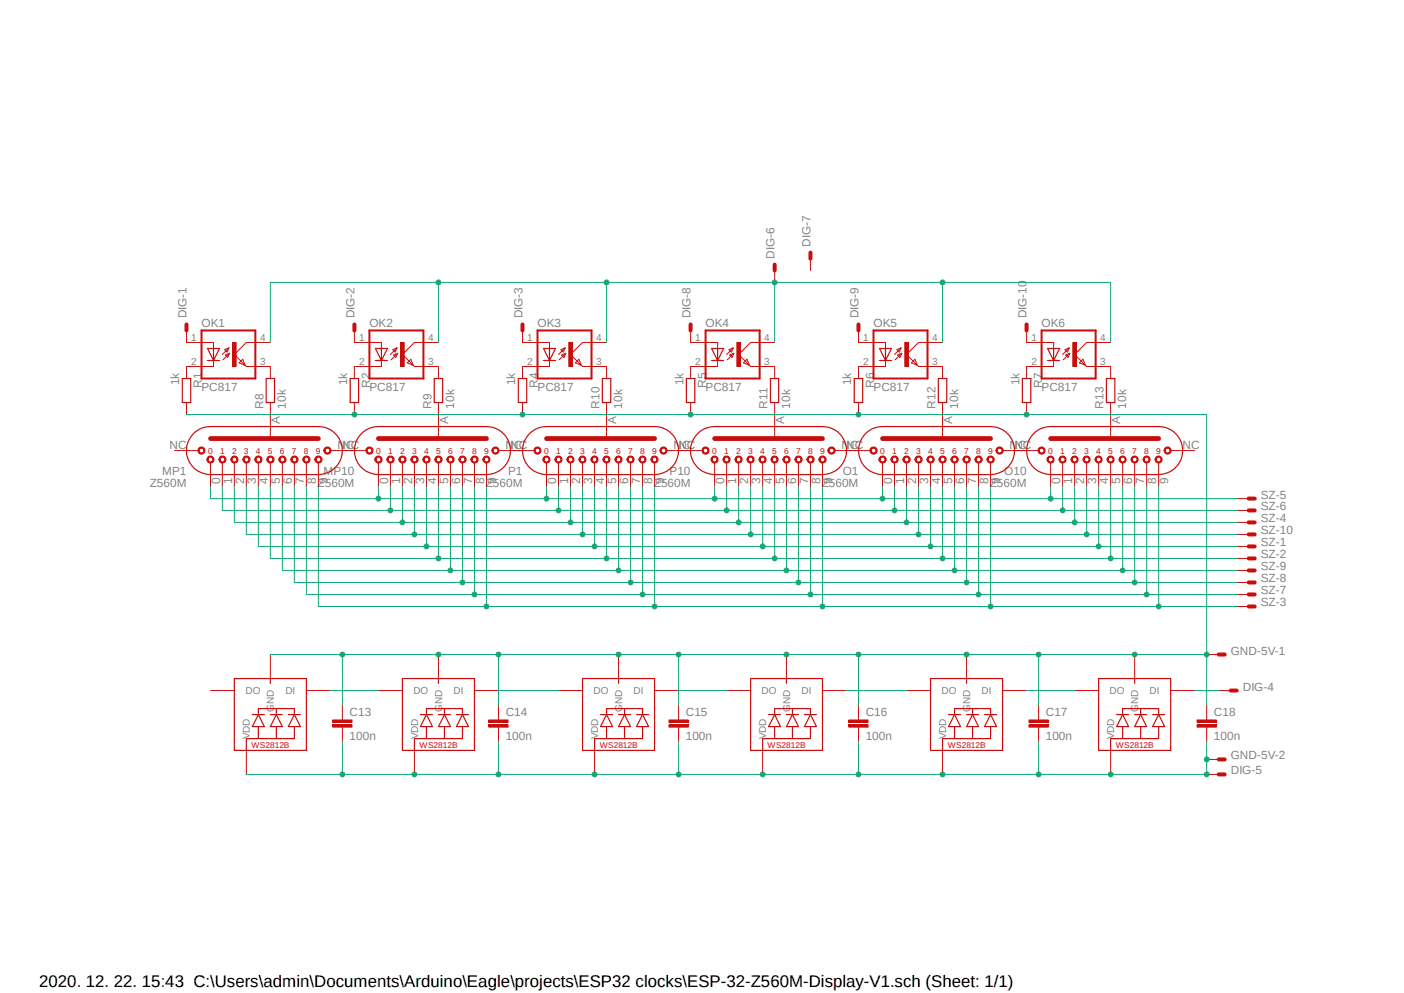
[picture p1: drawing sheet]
<svg xmlns="http://www.w3.org/2000/svg" width="297mm" height="210mm" viewBox="0 0 297 210" stroke-linecap="round" stroke-linejoin="round" font-family="sans-serif">
<defs><g id="words">
<text font-size="3.6" x="8.3" y="208.7">2020. 12. 22. 15:43 C:\Users\admin\Documents\Arduino\Eagle\projects\ESP32 clocks\ESP-32-Z560M-Display-V1.sch (Sheet: 1/1)</text>
<g font-size="2.5" fill="#808080">
<text x="171.5" y="52.2" transform="rotate(-90 171.5 52.2)">DIG-7</text>
<text x="163.9" y="54.7" transform="rotate(-90 163.9 54.7)">DIG-6</text>
<text x="39.5" y="67.4" transform="rotate(-90 39.5 67.4)">DIG-1</text>
<text x="42.6" y="69.3">OK1</text>
<text x="75" y="67.4" transform="rotate(-90 75 67.4)">DIG-2</text>
<text x="78.1" y="69.3">OK2</text>
<text x="110.5" y="67.4" transform="rotate(-90 110.5 67.4)">DIG-3</text>
<text x="113.7" y="69.3">OK3</text>
<text x="146.1" y="67.4" transform="rotate(-90 146.1 67.4)">DIG-8</text>
<text x="149.3" y="69.3">OK4</text>
<text x="181.6" y="67.4" transform="rotate(-90 181.6 67.4)">DIG-9</text>
<text x="184.8" y="69.3">OK5</text>
<text x="217.2" y="67.4" transform="rotate(-90 217.2 67.4)">DIG-10</text>
<text x="220.3" y="69.3">OK6</text>
<text x="37.9" y="81.5" transform="rotate(-90 37.9 81.5)">1k</text>
<text x="42.6" y="82.6">PC817</text>
<text x="42.7" y="82" transform="rotate(-90 42.7 82)">R1</text>
<text x="73.4" y="81.5" transform="rotate(-90 73.4 81.5)">1k</text>
<text x="78.1" y="82.6">PC817</text>
<text x="78.3" y="82" transform="rotate(-90 78.3 82)">R2</text>
<text x="109" y="81.5" transform="rotate(-90 109 81.5)">1k</text>
<text x="113.7" y="82.6">PC817</text>
<text x="113.8" y="82" transform="rotate(-90 113.8 82)">R4</text>
<text x="144.6" y="81.5" transform="rotate(-90 144.6 81.5)">1k</text>
<text x="149.3" y="82.6">PC817</text>
<text x="149.4" y="82" transform="rotate(-90 149.4 82)">R5</text>
<text x="180.1" y="81.5" transform="rotate(-90 180.1 81.5)">1k</text>
<text x="184.8" y="82.6">PC817</text>
<text x="184.9" y="82" transform="rotate(-90 184.9 82)">R6</text>
<text x="215.6" y="81.5" transform="rotate(-90 215.6 81.5)">1k</text>
<text x="220.3" y="82.6">PC817</text>
<text x="220.4" y="82" transform="rotate(-90 220.4 82)">R7</text>
<text x="55.7" y="86.4" transform="rotate(-90 55.7 86.4)">R8</text>
<text x="59.2" y="89.7" transform="rotate(-90 59.2 89.7)">A</text>
<text x="60.5" y="86.4" transform="rotate(-90 60.5 86.4)">10k</text>
<text x="91.3" y="86.4" transform="rotate(-90 91.3 86.4)">R9</text>
<text x="94.8" y="89.7" transform="rotate(-90 94.8 89.7)">A</text>
<text x="96.1" y="86.4" transform="rotate(-90 96.1 86.4)">10k</text>
<text x="126.8" y="86.4" transform="rotate(-90 126.8 86.4)">R10</text>
<text x="130.3" y="89.7" transform="rotate(-90 130.3 89.7)">A</text>
<text x="131.6" y="86.4" transform="rotate(-90 131.6 86.4)">10k</text>
<text x="162.4" y="86.4" transform="rotate(-90 162.4 86.4)">R11</text>
<text x="165.9" y="89.7" transform="rotate(-90 165.9 89.7)">A</text>
<text x="167.2" y="86.4" transform="rotate(-90 167.2 86.4)">10k</text>
<text x="197.9" y="86.4" transform="rotate(-90 197.9 86.4)">R12</text>
<text x="201.4" y="89.7" transform="rotate(-90 201.4 89.7)">A</text>
<text x="202.7" y="86.4" transform="rotate(-90 202.7 86.4)">10k</text>
<text x="233.5" y="86.4" transform="rotate(-90 233.5 86.4)">R13</text>
<text x="237" y="89.7" transform="rotate(-90 237 89.7)">A</text>
<text x="238.3" y="86.4" transform="rotate(-90 238.3 86.4)">10k</text>
<text x="35.9" y="95">NC</text>
<text x="71.4" y="95">NC</text>
<text x="72.4" y="95">NC</text>
<text x="106.9" y="95">NC</text>
<text x="107.9" y="95">NC</text>
<text x="142.5" y="95">NC</text>
<text x="143.5" y="95">NC</text>
<text x="178" y="95">NC</text>
<text x="179" y="95">NC</text>
<text x="213.6" y="95">NC</text>
<text x="214.6" y="95">NC</text>
<text x="250.1" y="95">NC</text>
<text x="34.3" y="100.4">MP1</text>
<text x="68.5" y="100.4">MP10</text>
<text x="107.5" y="100.4">P1</text>
<text x="141.6" y="100.4">P10</text>
<text x="178.3" y="100.4">O1</text>
<text x="212.4" y="100.4">O10</text>
<text x="31.7" y="102.9">Z560M</text>
<text x="46.6" y="102.3" transform="rotate(-90 46.6 102.3)">0</text>
<text x="49.1" y="102.3" transform="rotate(-90 49.1 102.3)">1</text>
<text x="51.6" y="102.3" transform="rotate(-90 51.6 102.3)">2</text>
<text x="54.1" y="102.3" transform="rotate(-90 54.1 102.3)">3</text>
<text x="56.7" y="102.3" transform="rotate(-90 56.7 102.3)">4</text>
<text x="59.2" y="102.3" transform="rotate(-90 59.2 102.3)">5</text>
<text x="61.8" y="102.3" transform="rotate(-90 61.8 102.3)">6</text>
<text x="64.3" y="102.3" transform="rotate(-90 64.3 102.3)">7</text>
<text x="66.8" y="102.3" transform="rotate(-90 66.8 102.3)">8</text>
<text x="67.2" y="102.9">Z560M</text>
<text x="69.4" y="102.3" transform="rotate(-90 69.4 102.3)">9</text>
<text x="82.1" y="102.3" transform="rotate(-90 82.1 102.3)">0</text>
<text x="84.6" y="102.3" transform="rotate(-90 84.6 102.3)">1</text>
<text x="87.2" y="102.3" transform="rotate(-90 87.2 102.3)">2</text>
<text x="89.7" y="102.3" transform="rotate(-90 89.7 102.3)">3</text>
<text x="92.2" y="102.3" transform="rotate(-90 92.2 102.3)">4</text>
<text x="94.8" y="102.3" transform="rotate(-90 94.8 102.3)">5</text>
<text x="97.3" y="102.3" transform="rotate(-90 97.3 102.3)">6</text>
<text x="99.9" y="102.3" transform="rotate(-90 99.9 102.3)">7</text>
<text x="102.4" y="102.3" transform="rotate(-90 102.4 102.3)">8</text>
<text x="102.7" y="102.9">Z560M</text>
<text x="104.9" y="102.3" transform="rotate(-90 104.9 102.3)">9</text>
<text x="117.6" y="102.3" transform="rotate(-90 117.6 102.3)">0</text>
<text x="120.2" y="102.3" transform="rotate(-90 120.2 102.3)">1</text>
<text x="122.7" y="102.3" transform="rotate(-90 122.7 102.3)">2</text>
<text x="125.3" y="102.3" transform="rotate(-90 125.3 102.3)">3</text>
<text x="127.8" y="102.3" transform="rotate(-90 127.8 102.3)">4</text>
<text x="130.3" y="102.3" transform="rotate(-90 130.3 102.3)">5</text>
<text x="132.9" y="102.3" transform="rotate(-90 132.9 102.3)">6</text>
<text x="135.4" y="102.3" transform="rotate(-90 135.4 102.3)">7</text>
<text x="138" y="102.3" transform="rotate(-90 138 102.3)">8</text>
<text x="138.3" y="102.9">Z560M</text>
<text x="140.5" y="102.3" transform="rotate(-90 140.5 102.3)">9</text>
<text x="153.2" y="102.3" transform="rotate(-90 153.2 102.3)">0</text>
<text x="155.7" y="102.3" transform="rotate(-90 155.7 102.3)">1</text>
<text x="158.3" y="102.3" transform="rotate(-90 158.3 102.3)">2</text>
<text x="160.8" y="102.3" transform="rotate(-90 160.8 102.3)">3</text>
<text x="163.4" y="102.3" transform="rotate(-90 163.4 102.3)">4</text>
<text x="165.9" y="102.3" transform="rotate(-90 165.9 102.3)">5</text>
<text x="168.4" y="102.3" transform="rotate(-90 168.4 102.3)">6</text>
<text x="170.9" y="102.3" transform="rotate(-90 170.9 102.3)">7</text>
<text x="173.5" y="102.3" transform="rotate(-90 173.5 102.3)">8</text>
<text x="173.8" y="102.9">Z560M</text>
<text x="176" y="102.3" transform="rotate(-90 176 102.3)">9</text>
<text x="188.7" y="102.3" transform="rotate(-90 188.7 102.3)">0</text>
<text x="191.3" y="102.3" transform="rotate(-90 191.3 102.3)">1</text>
<text x="193.8" y="102.3" transform="rotate(-90 193.8 102.3)">2</text>
<text x="196.3" y="102.3" transform="rotate(-90 196.3 102.3)">3</text>
<text x="198.9" y="102.3" transform="rotate(-90 198.9 102.3)">4</text>
<text x="201.4" y="102.3" transform="rotate(-90 201.4 102.3)">5</text>
<text x="204" y="102.3" transform="rotate(-90 204 102.3)">6</text>
<text x="206.5" y="102.3" transform="rotate(-90 206.5 102.3)">7</text>
<text x="209" y="102.3" transform="rotate(-90 209 102.3)">8</text>
<text x="209.4" y="102.9">Z560M</text>
<text x="211.6" y="102.3" transform="rotate(-90 211.6 102.3)">9</text>
<text x="224.3" y="102.3" transform="rotate(-90 224.3 102.3)">0</text>
<text x="226.8" y="102.3" transform="rotate(-90 226.8 102.3)">1</text>
<text x="229.4" y="102.3" transform="rotate(-90 229.4 102.3)">2</text>
<text x="231.9" y="102.3" transform="rotate(-90 231.9 102.3)">3</text>
<text x="234.4" y="102.3" transform="rotate(-90 234.4 102.3)">4</text>
<text x="237" y="102.3" transform="rotate(-90 237 102.3)">5</text>
<text x="239.5" y="102.3" transform="rotate(-90 239.5 102.3)">6</text>
<text x="242.1" y="102.3" transform="rotate(-90 242.1 102.3)">7</text>
<text x="244.6" y="102.3" transform="rotate(-90 244.6 102.3)">8</text>
<text x="247.1" y="102.3" transform="rotate(-90 247.1 102.3)">9</text>
<text x="266.7" y="105.5">SZ-5</text>
<text x="266.7" y="108">SZ-6</text>
<text x="266.7" y="110.5">SZ-4</text>
<text x="266.7" y="113">SZ-10</text>
<text x="266.7" y="115.6">SZ-1</text>
<text x="266.7" y="118.1">SZ-2</text>
<text x="266.7" y="125.7">SZ-7</text>
<text x="266.7" y="123.2">SZ-8</text>
<text x="266.7" y="120.7">SZ-9</text>
<text x="266.7" y="128.3">SZ-3</text>
<text x="260.4" y="138.4">GND-5V-1</text>
<text x="262.9" y="146.1">DIG-4</text>
<text x="74" y="151.4">C13</text>
<text x="107" y="151.4">C14</text>
<text x="145.1" y="151.4">C15</text>
<text x="183.1" y="151.4">C16</text>
<text x="221.2" y="151.4">C17</text>
<text x="256.8" y="151.4">C18</text>
<text x="74" y="156.5">100n</text>
<text x="107" y="156.5">100n</text>
<text x="145.1" y="156.5">100n</text>
<text x="183.1" y="156.5">100n</text>
<text x="221.2" y="156.5">100n</text>
<text x="256.8" y="156.5">100n</text>
<text x="260.4" y="160.6">GND-5V-2</text>
<text x="260.4" y="163.8">DIG-5</text>
</g>
<g font-size="2.1" fill="#808080">
<text x="40.4" y="72.1">1</text>
<text x="40.4" y="77.2">2</text>
<text x="55" y="77.2">3</text>
<text x="55" y="72.1">4</text>
<text x="76" y="72.1">1</text>
<text x="76" y="77.2">2</text>
<text x="90.6" y="72.1">4</text>
<text x="90.6" y="77.2">3</text>
<text x="111.5" y="72.1">1</text>
<text x="111.5" y="77.2">2</text>
<text x="126.1" y="77.2">3</text>
<text x="126.1" y="72.1">4</text>
<text x="147.1" y="72.1">1</text>
<text x="147.1" y="77.2">2</text>
<text x="161.7" y="72.1">4</text>
<text x="161.7" y="77.2">3</text>
<text x="182.6" y="72.1">1</text>
<text x="182.6" y="77.2">2</text>
<text x="197.2" y="77.2">3</text>
<text x="197.2" y="72.1">4</text>
<text x="218.2" y="72.1">1</text>
<text x="218.2" y="77.2">2</text>
<text x="232.7" y="77.2">3</text>
<text x="232.7" y="72.1">4</text>
<text x="51.9" y="146.8">DO</text>
<text x="60.4" y="146.8">DI</text>
<text x="87.5" y="146.8">DO</text>
<text x="95.9" y="146.8">DI</text>
<text x="125.6" y="146.8">DO</text>
<text x="134" y="146.8">DI</text>
<text x="161.1" y="146.8">DO</text>
<text x="169.5" y="146.8">DI</text>
<text x="199.2" y="146.8">DO</text>
<text x="207.6" y="146.8">DI</text>
<text x="234.7" y="146.8">DO</text>
<text x="243.2" y="146.8">DI</text>
<text x="58" y="150.5" transform="rotate(-90 58 150.5)">GND</text>
<text x="93.5" y="150.5" transform="rotate(-90 93.5 150.5)">GND</text>
<text x="131.6" y="150.5" transform="rotate(-90 131.6 150.5)">GND</text>
<text x="167.2" y="150.5" transform="rotate(-90 167.2 150.5)">GND</text>
<text x="205.2" y="150.5" transform="rotate(-90 205.2 150.5)">GND</text>
<text x="240.8" y="150.5" transform="rotate(-90 240.8 150.5)">GND</text>
<text x="52.9" y="156.4" transform="rotate(-90 52.9 156.4)">VDD</text>
<text x="88.4" y="156.4" transform="rotate(-90 88.4 156.4)">VDD</text>
<text x="126.5" y="156.4" transform="rotate(-90 126.5 156.4)">VDD</text>
<text x="162.1" y="156.4" transform="rotate(-90 162.1 156.4)">VDD</text>
<text x="200.2" y="156.4" transform="rotate(-90 200.2 156.4)">VDD</text>
<text x="235.7" y="156.4" transform="rotate(-90 235.7 156.4)">VDD</text>
</g>
<g font-size="1.8" fill="#c90d0c">
<text x="44" y="95.9">0</text>
<text x="46.6" y="95.9">1</text>
<text x="49.1" y="95.9">2</text>
<text x="51.6" y="95.9">3</text>
<text x="54.1" y="95.9">4</text>
<text x="56.7" y="95.9">5</text>
<text x="59.2" y="95.9">6</text>
<text x="61.8" y="95.9">7</text>
<text x="64.3" y="95.9">8</text>
<text x="66.8" y="95.9">9</text>
<text x="79.5" y="95.9">0</text>
<text x="82.1" y="95.9">1</text>
<text x="84.6" y="95.9">2</text>
<text x="87.2" y="95.9">3</text>
<text x="89.7" y="95.9">4</text>
<text x="92.2" y="95.9">5</text>
<text x="94.8" y="95.9">6</text>
<text x="97.3" y="95.9">7</text>
<text x="99.9" y="95.9">8</text>
<text x="102.4" y="95.9">9</text>
<text x="115.1" y="95.9">0</text>
<text x="117.6" y="95.9">1</text>
<text x="120.2" y="95.9">2</text>
<text x="122.7" y="95.9">3</text>
<text x="125.3" y="95.9">4</text>
<text x="127.8" y="95.9">5</text>
<text x="130.3" y="95.9">6</text>
<text x="132.9" y="95.9">7</text>
<text x="135.4" y="95.9">8</text>
<text x="138" y="95.9">9</text>
<text x="150.7" y="95.9">0</text>
<text x="153.2" y="95.9">1</text>
<text x="155.7" y="95.9">2</text>
<text x="158.3" y="95.9">3</text>
<text x="160.8" y="95.9">4</text>
<text x="163.4" y="95.9">5</text>
<text x="165.9" y="95.9">6</text>
<text x="168.4" y="95.9">7</text>
<text x="170.9" y="95.9">8</text>
<text x="173.5" y="95.9">9</text>
<text x="186.2" y="95.9">0</text>
<text x="188.7" y="95.9">1</text>
<text x="191.3" y="95.9">2</text>
<text x="193.8" y="95.9">3</text>
<text x="196.3" y="95.9">4</text>
<text x="198.9" y="95.9">5</text>
<text x="201.4" y="95.9">6</text>
<text x="204" y="95.9">7</text>
<text x="206.5" y="95.9">8</text>
<text x="209" y="95.9">9</text>
<text x="221.7" y="95.9">0</text>
<text x="224.3" y="95.9">1</text>
<text x="226.8" y="95.9">2</text>
<text x="229.4" y="95.9">3</text>
<text x="231.9" y="95.9">4</text>
<text x="234.4" y="95.9">5</text>
<text x="237" y="95.9">6</text>
<text x="239.5" y="95.9">7</text>
<text x="242.1" y="95.9">8</text>
<text x="244.6" y="95.9">9</text>
<text x="53.2" y="158.2">WS2812B</text>
<text x="88.8" y="158.2">WS2812B</text>
<text x="126.9" y="158.2">WS2812B</text>
<text x="162.4" y="158.2">WS2812B</text>
<text x="200.5" y="158.2">WS2812B</text>
<text x="236.1" y="158.2">WS2812B</text>
</g>
</g></defs>
<path d="M30.9 44.7l243.4 123.5M274.3 44.7l-243.4 123.5" fill="none" stroke="#fff" stroke-width=".21"/>
<g fill="none" stroke="#c90d0c" stroke-width=".21">
<path d="M261.6 115.6h2.6M261.6 118.1h2.6M261.6 110.5h2.6M261.6 105.5h2.6M261.6 107.9h2.6M261.6 113h2.6M57.2 138.4v5.1M92.8 138.4v5.1M130.9 138.4v5.1M166.4 138.4v5.1M204.5 138.4v5.1M240 138.4v5.1"/>
<path d="M261.6 128.3h2.6M261.6 125.7h2.6M261.6 123.2h2.6M261.6 120.6h2.6M44.5 146h5.1M52.1 158.7v5.1M64.8 146h5.1M72.4 151.8v.5M72.4 153.8v.5M80.1 146h5M87.7 158.7v5.1M100.4 146h5.1"/>
<path d="M118.2 146h5M125.8 158.7v5.1M138.5 146h5.1M153.7 146h5.1M161.3 158.7v5.1M174 146h5.1M191.8 146h5M199.4 158.7v5.1M212.1 146h5.1M227.3 146h5.1M234.9 158.7v5.1M247.6 146h5.1"/>
</g>
<path d="M264.2 115.6h1.2M264.2 118.1h1.2M264.2 110.5h1.2M264.2 105.5h1.2M264.2 107.9h1.2M264.2 113h1.2M264.2 128.3h1.2M264.2 125.7h1.2M264.2 123.2h1.2M264.2 120.6h1.2" fill="none" stroke="#c90d0c" stroke-width=".85"/>
<g fill="none" stroke="#c90d0c" stroke-width=".25">
<path d="M49.6 143.5h15.2v15.2h-15.2zM53.4 151.1h2.5M54.7 151.1l1.2 2.6h-2.5zM54.7 151.1v-1.2h7.6v1.2M54.7 153.7v2.5M57.2 151.1h2.5M57.2 143.5v1M58.5 151.1l1.2 2.6h-2.5zM58.5 149.9v1.2M58.5 153.7v2.5M61 151.1h2.5M62.3 151.1l1.2 2.6h-2.5z"/>
<path d="M62.3 153.7v2.5h-10.2v2.5M85.1 143.5h15.3v15.2h-15.3zM88.9 151.1h2.6M90.2 151.1l1.3 2.6h-2.6zM90.2 151.1v-1.2h7.6v1.2M90.2 153.7v2.5M92.8 151.1h2.5M92.8 143.5v1M94 151.1l1.3 2.6h-2.5zM94 149.9v1.2M94 153.7v2.5M96.6 151.1h2.5"/>
<path d="M97.8 151.1l1.3 2.6h-2.5zM97.8 153.7v2.5h-10.1v2.5M123.2 143.5h15.3v15.2h-15.3zM127 151.1h2.6M128.3 151.1l1.3 2.6h-2.6zM128.3 151.1v-1.2h7.6v1.2M128.3 153.7v2.5M130.9 151.1h2.5M130.9 143.5v1M132.1 151.1l1.3 2.6h-2.5zM132.1 149.9v1.2M132.1 153.7v2.5"/>
<path d="M134.7 151.1h2.5M135.9 151.1l1.3 2.6h-2.5zM135.9 153.7v2.5h-10.1v2.5M158.8 143.5h15.2v15.2h-15.2zM162.6 151.1h2.5M163.9 151.1l1.2 2.6h-2.5zM163.9 151.1v-1.2h7.5v1.2M163.9 153.7v2.5M166.4 151.1h2.5M166.4 143.5v1M167.6 151.1l1.3 2.6h-2.5zM167.6 149.9v1.2"/>
<path d="M167.6 153.7v2.5M170.2 151.1h2.5M171.4 151.1l1.3 2.6h-2.5zM171.4 153.7v2.5h-10.1v2.5M196.8 143.5h15.3v15.2h-15.3zM200.7 151.1h2.5M201.9 151.1l1.3 2.6h-2.5zM201.9 151.1v-1.2h7.6v1.2M201.9 153.7v2.5M204.5 151.1h2.5M204.5 143.5v1M205.7 151.1l1.3 2.6h-2.5z"/>
<path d="M205.7 149.9v1.2M205.7 153.7v2.5M208.3 151.1h2.5M209.5 151.1l1.3 2.6h-2.5zM209.5 153.7v2.5h-10.1v2.5M232.4 143.5h15.2v15.2h-15.2zM236.2 151.1h2.6M237.5 151.1l1.3 2.6h-2.6zM237.5 151.1v-1.2h7.6v1.2M237.5 153.7v2.5M240 151.1h2.6M240 143.5v1"/>
<path d="M241.3 151.1l1.3 2.6h-2.6zM241.3 149.9v1.2M241.3 153.7v2.5M243.8 151.1h2.6M245.1 151.1l1.3 2.6h-2.6zM245.1 153.7v2.5h-10.2v2.5"/>
</g>
<path d="M70.4 153.3h4.1v.5h-4.1z" fill-rule="evenodd" fill="#c90d0c"/>
<path d="M70.4 153.3h4.1v.5h-4.1z" fill="none" stroke="#c90d0c" stroke-width=".21"/>
<path d="M70.4 152.3h4.1v.5h-4.1z" fill-rule="evenodd" fill="#c90d0c"/>
<path d="M70.4 152.3h4.1v.5h-4.1zM72.4 149.2v2.6M72.4 154.3v2.5M105.5 151.8v.5M105.5 153.8v.5" fill="none" stroke="#c90d0c" stroke-width=".21"/>
<path d="M103.4 153.3h4.1v.5h-4.1z" fill-rule="evenodd" fill="#c90d0c"/>
<path d="M103.4 153.3h4.1v.5h-4.1z" fill="none" stroke="#c90d0c" stroke-width=".21"/>
<path d="M103.4 152.3h4.1v.5h-4.1z" fill-rule="evenodd" fill="#c90d0c"/>
<path d="M103.4 152.3h4.1v.5h-4.1zM105.5 149.2v2.6M105.5 154.3v2.5M143.6 151.8v.5M143.6 153.8v.5" fill="none" stroke="#c90d0c" stroke-width=".21"/>
<path d="M141.5 153.3h4.1v.5h-4.1z" fill-rule="evenodd" fill="#c90d0c"/>
<path d="M141.5 153.3h4.1v.5h-4.1z" fill="none" stroke="#c90d0c" stroke-width=".21"/>
<path d="M141.5 152.3h4.1v.5h-4.1z" fill-rule="evenodd" fill="#c90d0c"/>
<path d="M141.5 152.3h4.1v.5h-4.1zM143.6 149.2v2.6M143.6 154.3v2.5M181.6 151.8v.5M181.6 153.8v.5" fill="none" stroke="#c90d0c" stroke-width=".21"/>
<path d="M179.6 153.3h4v.5h-4z" fill-rule="evenodd" fill="#c90d0c"/>
<path d="M179.6 153.3h4v.5h-4z" fill="none" stroke="#c90d0c" stroke-width=".21"/>
<path d="M179.6 152.3h4v.5h-4z" fill-rule="evenodd" fill="#c90d0c"/>
<path d="M179.6 152.3h4v.5h-4zM181.6 149.2v2.6M181.6 154.3v2.5M219.7 151.8v.5M219.7 153.8v.5" fill="none" stroke="#c90d0c" stroke-width=".21"/>
<path d="M217.7 153.3h4v.5h-4z" fill-rule="evenodd" fill="#c90d0c"/>
<path d="M217.7 153.3h4v.5h-4z" fill="none" stroke="#c90d0c" stroke-width=".21"/>
<path d="M217.7 152.3h4v.5h-4z" fill-rule="evenodd" fill="#c90d0c"/>
<path d="M217.7 152.3h4v.5h-4zM219.7 149.2v2.6M219.7 154.3v2.5M255.3 151.8v.5M255.3 153.8v.5" fill="none" stroke="#c90d0c" stroke-width=".21"/>
<path d="M253.2 153.3h4.1v.5h-4.1z" fill-rule="evenodd" fill="#c90d0c"/>
<path d="M253.2 153.3h4.1v.5h-4.1z" fill="none" stroke="#c90d0c" stroke-width=".21"/>
<path d="M253.2 152.3h4.1v.5h-4.1z" fill-rule="evenodd" fill="#c90d0c"/>
<g fill="none" stroke="#c90d0c" stroke-width=".21">
<path d="M163.9 57.2v2.5M171.4 54.7v2.5M39.5 69.9v2.5M75 69.9v2.5M110.5 69.9v2.5M146.1 69.9v2.5M181.6 69.9v2.5M217.2 69.9v2.5M36.9 95.3h5.1M44.5 97.8v5.1M47 97.8v5.1M49.6 97.8v5.1"/>
<path d="M52.1 97.8v5.1M54.7 97.8v5.1M57.2 87.7v5.1M57.2 97.8v5.1M59.7 97.8v5.1M62.3 97.8v5.1M64.8 97.8v5.1M67.4 97.8v5.1M69.9 95.3h5.1M255.3 138.4h2.5M253.2 152.3h4.1v.5h-4.1zM255.3 149.2v2.6"/>
<path d="M255.3 154.3v2.5M257.8 146h2.5M255.3 163.8h2.5M255.3 160.6h2.5"/>
</g>
<path d="M163.9 56v1.2M171.4 53.4v1.3M39.5 68.6v1.3M75 68.6v1.3M110.5 68.6v1.3M146.1 68.6v1.3M181.6 68.6v1.3M217.2 68.6v1.3M257.8 138.4h1.3M260.3 146h1.3M257.8 163.8h1.3M257.8 160.6h1.3" fill="none" stroke="#c90d0c" stroke-width=".85"/>
<path d="M41.2 91.4a4.9 4.9 0 0 1 3.3-1.2h22.9a5.1 5.1 0 0 1 5 5.1 5.1 5.1 0 0 1-5 5.1h-22.9a5.1 5.1 0 0 1-4.7-3.4 5.1 5.1 0 0 1 1.4-5.6z" fill="none" stroke="#c90d0c" stroke-width=".25"/>
<path d="M68.8 94.7a.77 .77 0 0 1 1.2 .3 .77 .77 0 0 1-.6 1.1 .77 .77 0 0 1-.9-.8h.2a.51 .51 0 0 1 .7-.5 .51 .51 0 0 1 .3 .7 .51 .51 0 0 1-.7 .2l-.3-.4h-.2z" fill-rule="evenodd" fill="#c90d0c"/>
<path d="M68.8 94.7a.77 .77 0 0 1 1.2 .3 .77 .77 0 0 1-.6 1.1 .77 .77 0 0 1-.9-.8h.2a.51 .51 0 0 1 .7-.5 .51 .51 0 0 1 .3 .7 .51 .51 0 0 1-.7 .2l-.3-.4h-.2z" fill="none" stroke="#c90d0c" stroke-width=".21"/>
<path d="M66.9 96.6a.77 .77 0 0 1 1.2 .3 .77 .77 0 0 1-.6 1.1 .77 .77 0 0 1-.9-.8h.2a.51 .51 0 0 1 .7-.6 .51 .51 0 0 1 .3 .8 .51 .51 0 0 1-.9 0l-.1-.2h-.2z" fill-rule="evenodd" fill="#c90d0c"/>
<path d="M66.9 96.6a.77 .77 0 0 1 1.2 .3 .77 .77 0 0 1-.6 1.1 .77 .77 0 0 1-.9-.8h.2a.51 .51 0 0 1 .7-.6 .51 .51 0 0 1 .3 .8 .51 .51 0 0 1-.9 0l-.1-.2h-.2z" fill="none" stroke="#c90d0c" stroke-width=".21"/>
<path d="M64.4 96.6a.77 .77 0 0 1 1.1 .3 .77 .77 0 0 1-.5 1.1 .77 .77 0 0 1-.9-.8h.2a.51 .51 0 0 1 .6-.6 .51 .51 0 0 1 .3 .8 .51 .51 0 0 1-.8 0l-.1-.2h-.2z" fill-rule="evenodd" fill="#c90d0c"/>
<path d="M64.4 96.6a.77 .77 0 0 1 1.1 .3 .77 .77 0 0 1-.5 1.1 .77 .77 0 0 1-.9-.8h.2a.51 .51 0 0 1 .6-.6 .51 .51 0 0 1 .3 .8 .51 .51 0 0 1-.8 0l-.1-.2h-.2z" fill="none" stroke="#c90d0c" stroke-width=".21"/>
<path d="M61.8 96.6a.77 .77 0 0 1 1.2 .3 .77 .77 0 0 1-.6 1.1 .77 .77 0 0 1-.9-.8h.3a.51 .51 0 0 1 .6-.6 .51 .51 0 0 1 .3 .8 .51 .51 0 0 1-.9 0v-.2h-.3z" fill-rule="evenodd" fill="#c90d0c"/>
<path d="M61.8 96.6a.77 .77 0 0 1 1.2 .3 .77 .77 0 0 1-.6 1.1 .77 .77 0 0 1-.9-.8h.3a.51 .51 0 0 1 .6-.6 .51 .51 0 0 1 .3 .8 .51 .51 0 0 1-.9 0v-.2h-.3z" fill="none" stroke="#c90d0c" stroke-width=".21"/>
<path d="M59.3 96.6a.77 .77 0 0 1 1.2 .3 .77 .77 0 0 1-.6 1.1 .77 .77 0 0 1-.9-.8h.2a.51 .51 0 0 1 .6-.6 .51 .51 0 0 1 .4 .8 .51 .51 0 0 1-.9 0l-.1-.2h-.2z" fill-rule="evenodd" fill="#c90d0c"/>
<path d="M59.3 96.6a.77 .77 0 0 1 1.2 .3 .77 .77 0 0 1-.6 1.1 .77 .77 0 0 1-.9-.8h.2a.51 .51 0 0 1 .6-.6 .51 .51 0 0 1 .4 .8 .51 .51 0 0 1-.9 0l-.1-.2h-.2z" fill="none" stroke="#c90d0c" stroke-width=".21"/>
<path d="M56.8 96.6a.77 .77 0 0 1 1.1 .3 .77 .77 0 0 1-.5 1.1 .77 .77 0 0 1-1-.8h.3a.51 .51 0 0 1 .6-.6 .51 .51 0 0 1 .3 .8 .51 .51 0 0 1-.8 0l-.1-.2h-.3z" fill-rule="evenodd" fill="#c90d0c"/>
<path d="M56.8 96.6a.77 .77 0 0 1 1.1 .3 .77 .77 0 0 1-.5 1.1 .77 .77 0 0 1-1-.8h.3a.51 .51 0 0 1 .6-.6 .51 .51 0 0 1 .3 .8 .51 .51 0 0 1-.8 0l-.1-.2h-.3z" fill="none" stroke="#c90d0c" stroke-width=".21"/>
<path d="M54.2 96.6a.77 .77 0 0 1 1.2 .3 .77 .77 0 0 1-.6 1.1 .77 .77 0 0 1-.9-.8h.2a.51 .51 0 0 1 .7-.6 .51 .51 0 0 1 .3 .8 .51 .51 0 0 1-.9 0l-.1-.2h-.2z" fill-rule="evenodd" fill="#c90d0c"/>
<path d="M54.2 96.6a.77 .77 0 0 1 1.2 .3 .77 .77 0 0 1-.6 1.1 .77 .77 0 0 1-.9-.8h.2a.51 .51 0 0 1 .7-.6 .51 .51 0 0 1 .3 .8 .51 .51 0 0 1-.9 0l-.1-.2h-.2z" fill="none" stroke="#c90d0c" stroke-width=".21"/>
<path d="M51.7 96.6a.77 .77 0 0 1 1.1 .3 .77 .77 0 0 1-.5 1.1 .77 .77 0 0 1-.9-.8h.2a.51 .51 0 0 1 .6-.6 .51 .51 0 0 1 .3 .8 .51 .51 0 0 1-.8 0l-.1-.2h-.2z" fill-rule="evenodd" fill="#c90d0c"/>
<path d="M51.7 96.6a.77 .77 0 0 1 1.1 .3 .77 .77 0 0 1-.5 1.1 .77 .77 0 0 1-.9-.8h.2a.51 .51 0 0 1 .6-.6 .51 .51 0 0 1 .3 .8 .51 .51 0 0 1-.8 0l-.1-.2h-.2z" fill="none" stroke="#c90d0c" stroke-width=".21"/>
<path d="M49.1 96.6a.77 .77 0 0 1 1.2 .3 .77 .77 0 0 1-.6 1.1 .77 .77 0 0 1-.9-.8h.3a.51 .51 0 0 1 .6-.6 .51 .51 0 0 1 .3 .8 .51 .51 0 0 1-.9 0v-.2h-.3z" fill-rule="evenodd" fill="#c90d0c"/>
<path d="M49.1 96.6a.77 .77 0 0 1 1.2 .3 .77 .77 0 0 1-.6 1.1 .77 .77 0 0 1-.9-.8h.3a.51 .51 0 0 1 .6-.6 .51 .51 0 0 1 .3 .8 .51 .51 0 0 1-.9 0v-.2h-.3z" fill="none" stroke="#c90d0c" stroke-width=".21"/>
<path d="M46.6 96.6a.76 .76 0 0 1 1.1 .2 .76 .76 0 0 1-.4 1.1 .76 .76 0 0 1-1-.7h.2a.51 .51 0 0 1 .6-.6 .51 .51 0 0 1 .4 .8 .51 .51 0 0 1-.9 0l-.1-.2h-.2z" fill-rule="evenodd" fill="#c90d0c"/>
<path d="M46.6 96.6a.76 .76 0 0 1 1.1 .2 .76 .76 0 0 1-.4 1.1 .76 .76 0 0 1-1-.7h.2a.51 .51 0 0 1 .6-.6 .51 .51 0 0 1 .4 .8 .51 .51 0 0 1-.9 0l-.1-.2h-.2z" fill="none" stroke="#c90d0c" stroke-width=".21"/>
<path d="M44.1 96.6a.76 .76 0 0 1 1.1 .2 .76 .76 0 0 1-.5 1.1 .76 .76 0 0 1-.9-.7h.2a.5 .5 0 0 1 .7-.4 .5 .5 0 0 1 .2 .8 .5 .5 0 0 1-.8-.2l-.1-.2h-.2z" fill-rule="evenodd" fill="#c90d0c"/>
<path d="M44.1 96.6a.76 .76 0 0 1 1.1 .2 .76 .76 0 0 1-.5 1.1 .76 .76 0 0 1-.9-.7h.2a.5 .5 0 0 1 .7-.4 .5 .5 0 0 1 .2 .8 .5 .5 0 0 1-.8-.2l-.1-.2h-.2z" fill="none" stroke="#c90d0c" stroke-width=".21"/>
<path d="M42.2 94.7a.76 .76 0 0 1 1.1 .2 .76 .76 0 0 1-.5 1.1 .76 .76 0 0 1-.9-.7h.2a.5 .5 0 0 1 .7-.5 .5 .5 0 0 1 .2 .9 .5 .5 0 0 1-.8-.2l-.1-.2h-.2z" fill-rule="evenodd" fill="#c90d0c"/>
<g fill="none" stroke="#c90d0c" stroke-width=".21">
<path d="M42.2 94.7a.76 .76 0 0 1 1.1 .2 .76 .76 0 0 1-.5 1.1 .76 .76 0 0 1-.9-.7h.2a.5 .5 0 0 1 .7-.5 .5 .5 0 0 1 .2 .9 .5 .5 0 0 1-.8-.2l-.1-.2h-.2zM72.4 95.3h5.1M80.1 97.8v5.1M82.6 97.8v5.1M85.1 97.8v5.1M87.7 97.8v5.1M90.2 97.8v5.1M92.8 87.7v5.1M92.8 97.8v5.1M95.3 97.8v5.1M97.8 97.8v5.1M100.4 97.8v5.1"/>
<path d="M102.9 97.8v5.1M105.5 95.3h5"/>
</g>
<path d="M44.5 92.8h22.9" fill="none" stroke="#c90d0c" stroke-width="1"/>
<path d="M76.2 92a5 5 0 0 1 3.9-1.8h22.8a5.1 5.1 0 0 1 5.1 5.1 5.1 5.1 0 0 1-5.1 5.1h-22.8a5.1 5.1 0 0 1-4.7-3 5.1 5.1 0 0 1 .8-5.4z" fill="none" stroke="#c90d0c" stroke-width=".25"/>
<path d="M104.4 94.7a.75 .75 0 0 1 1.1 .3 .75 .75 0 0 1-.5 1 .75 .75 0 0 1-.9-.7h.2a.52 .52 0 0 1 .7-.5 .52 .52 0 0 1 .2 .9 .52 .52 0 0 1-.8-.2l-.1-.2h-.2z" fill-rule="evenodd" fill="#c90d0c"/>
<path d="M104.4 94.7a.75 .75 0 0 1 1.1 .3 .75 .75 0 0 1-.5 1 .75 .75 0 0 1-.9-.7h.2a.52 .52 0 0 1 .7-.5 .52 .52 0 0 1 .2 .9 .52 .52 0 0 1-.8-.2l-.1-.2h-.2z" fill="none" stroke="#c90d0c" stroke-width=".21"/>
<path d="M102.5 96.6a.75 .75 0 0 1 1.1 .3 .75 .75 0 0 1-.5 1 .75 .75 0 0 1-.9-.7h.2a.52 .52 0 0 1 .7-.5 .52 .52 0 0 1 .2 .9 .52 .52 0 0 1-.9-.2v-.2h-.2z" fill-rule="evenodd" fill="#c90d0c"/>
<path d="M102.5 96.6a.75 .75 0 0 1 1.1 .3 .75 .75 0 0 1-.5 1 .75 .75 0 0 1-.9-.7h.2a.52 .52 0 0 1 .7-.5 .52 .52 0 0 1 .2 .9 .52 .52 0 0 1-.9-.2v-.2h-.2z" fill="none" stroke="#c90d0c" stroke-width=".21"/>
<path d="M99.9 96.6a.77 .77 0 0 1 1.2 .3 .77 .77 0 0 1-.6 1.1 .77 .77 0 0 1-.9-.8h.3a.52 .52 0 0 1 .7-.5 .52 .52 0 0 1 .1 .9 .52 .52 0 0 1-.8-.2v-.2h-.3z" fill-rule="evenodd" fill="#c90d0c"/>
<path d="M99.9 96.6a.77 .77 0 0 1 1.2 .3 .77 .77 0 0 1-.6 1.1 .77 .77 0 0 1-.9-.8h.3a.52 .52 0 0 1 .7-.5 .52 .52 0 0 1 .1 .9 .52 .52 0 0 1-.8-.2v-.2h-.3z" fill="none" stroke="#c90d0c" stroke-width=".21"/>
<path d="M97.4 96.6a.77 .77 0 0 1 1.2 .3 .77 .77 0 0 1-.6 1.1 .77 .77 0 0 1-.9-.8h.2a.52 .52 0 0 1 .7-.5 .52 .52 0 0 1 .2 .9 .52 .52 0 0 1-.8-.2l-.1-.2h-.2z" fill-rule="evenodd" fill="#c90d0c"/>
<path d="M97.4 96.6a.77 .77 0 0 1 1.2 .3 .77 .77 0 0 1-.6 1.1 .77 .77 0 0 1-.9-.8h.2a.52 .52 0 0 1 .7-.5 .52 .52 0 0 1 .2 .9 .52 .52 0 0 1-.8-.2l-.1-.2h-.2z" fill="none" stroke="#c90d0c" stroke-width=".21"/>
<path d="M94.9 96.6a.77 .77 0 0 1 1.1 .3 .77 .77 0 0 1-.5 1.1 .77 .77 0 0 1-1-.8h.3a.52 .52 0 0 1 .7-.5 .52 .52 0 0 1 .2 .9 .52 .52 0 0 1-.9-.2v-.2h-.3z" fill-rule="evenodd" fill="#c90d0c"/>
<path d="M94.9 96.6a.77 .77 0 0 1 1.1 .3 .77 .77 0 0 1-.5 1.1 .77 .77 0 0 1-1-.8h.3a.52 .52 0 0 1 .7-.5 .52 .52 0 0 1 .2 .9 .52 .52 0 0 1-.9-.2v-.2h-.3z" fill="none" stroke="#c90d0c" stroke-width=".21"/>
<path d="M92.3 96.6a.77 .77 0 0 1 1.2 .3 .77 .77 0 0 1-.6 1.1 .77 .77 0 0 1-.9-.8h.2a.52 .52 0 0 1 .8-.5 .52 .52 0 0 1 .1 .9 .52 .52 0 0 1-.8-.2l-.1-.2h-.2z" fill-rule="evenodd" fill="#c90d0c"/>
<path d="M92.3 96.6a.77 .77 0 0 1 1.2 .3 .77 .77 0 0 1-.6 1.1 .77 .77 0 0 1-.9-.8h.2a.52 .52 0 0 1 .8-.5 .52 .52 0 0 1 .1 .9 .52 .52 0 0 1-.8-.2l-.1-.2h-.2z" fill="none" stroke="#c90d0c" stroke-width=".21"/>
<path d="M89.8 96.6a.77 .77 0 0 1 1.1 .3 .77 .77 0 0 1-.5 1.1 .77 .77 0 0 1-.9-.8h.2a.51 .51 0 0 1 .6-.5 .51 .51 0 0 1 .4 .7 .51 .51 0 0 1-.8 .2l-.2-.4h-.2z" fill-rule="evenodd" fill="#c90d0c"/>
<path d="M89.8 96.6a.77 .77 0 0 1 1.1 .3 .77 .77 0 0 1-.5 1.1 .77 .77 0 0 1-.9-.8h.2a.51 .51 0 0 1 .6-.5 .51 .51 0 0 1 .4 .7 .51 .51 0 0 1-.8 .2l-.2-.4h-.2z" fill="none" stroke="#c90d0c" stroke-width=".21"/>
<path d="M87.2 96.6a.77 .77 0 0 1 1.2 .3 .77 .77 0 0 1-.6 1.1 .77 .77 0 0 1-.9-.8h.3a.51 .51 0 0 1 .6-.5 .51 .51 0 0 1 .3 .7 .51 .51 0 0 1-.7 .2l-.2-.4h-.3z" fill-rule="evenodd" fill="#c90d0c"/>
<path d="M87.2 96.6a.77 .77 0 0 1 1.2 .3 .77 .77 0 0 1-.6 1.1 .77 .77 0 0 1-.9-.8h.3a.51 .51 0 0 1 .6-.5 .51 .51 0 0 1 .3 .7 .51 .51 0 0 1-.7 .2l-.2-.4h-.3z" fill="none" stroke="#c90d0c" stroke-width=".21"/>
<path d="M84.7 96.6a.77 .77 0 0 1 1.2 .3 .77 .77 0 0 1-.6 1.1 .77 .77 0 0 1-.9-.8h.2a.51 .51 0 0 1 .6-.5 .51 .51 0 0 1 .4 .7 .51 .51 0 0 1-.8 .2l-.2-.4h-.2z" fill-rule="evenodd" fill="#c90d0c"/>
<path d="M84.7 96.6a.77 .77 0 0 1 1.2 .3 .77 .77 0 0 1-.6 1.1 .77 .77 0 0 1-.9-.8h.2a.51 .51 0 0 1 .6-.5 .51 .51 0 0 1 .4 .7 .51 .51 0 0 1-.8 .2l-.2-.4h-.2z" fill="none" stroke="#c90d0c" stroke-width=".21"/>
<path d="M82.2 96.6a.77 .77 0 0 1 1.1 .3 .77 .77 0 0 1-.5 1.1 .77 .77 0 0 1-1-.8h.3a.51 .51 0 0 1 .6-.5 .51 .51 0 0 1 .4 .7 .51 .51 0 0 1-.8 .2l-.2-.4h-.3z" fill-rule="evenodd" fill="#c90d0c"/>
<path d="M82.2 96.6a.77 .77 0 0 1 1.1 .3 .77 .77 0 0 1-.5 1.1 .77 .77 0 0 1-1-.8h.3a.51 .51 0 0 1 .6-.5 .51 .51 0 0 1 .4 .7 .51 .51 0 0 1-.8 .2l-.2-.4h-.3z" fill="none" stroke="#c90d0c" stroke-width=".21"/>
<path d="M79.6 96.6a.77 .77 0 0 1 1.2 .3 .77 .77 0 0 1-.6 1.1 .77 .77 0 0 1-.9-.8h.2a.51 .51 0 0 1 .7-.5 .51 .51 0 0 1 .3 .7 .51 .51 0 0 1-.7 .2l-.3-.4h-.2z" fill-rule="evenodd" fill="#c90d0c"/>
<path d="M79.6 96.6a.77 .77 0 0 1 1.2 .3 .77 .77 0 0 1-.6 1.1 .77 .77 0 0 1-.9-.8h.2a.51 .51 0 0 1 .7-.5 .51 .51 0 0 1 .3 .7 .51 .51 0 0 1-.7 .2l-.3-.4h-.2z" fill="none" stroke="#c90d0c" stroke-width=".21"/>
<path d="M77.7 94.7a.77 .77 0 0 1 1.2 .3 .77 .77 0 0 1-.6 1.1 .77 .77 0 0 1-.9-.8h.2a.51 .51 0 0 1 .7-.5 .51 .51 0 0 1 .3 .7 .51 .51 0 0 1-.7 .2l-.3-.4h-.2z" fill-rule="evenodd" fill="#c90d0c"/>
<g fill="none" stroke="#c90d0c" stroke-width=".21">
<path d="M77.7 94.7a.77 .77 0 0 1 1.2 .3 .77 .77 0 0 1-.6 1.1 .77 .77 0 0 1-.9-.8h.2a.51 .51 0 0 1 .7-.5 .51 .51 0 0 1 .3 .7 .51 .51 0 0 1-.7 .2l-.3-.4h-.2zM108 95.3h5.1M115.6 97.8v5.1M118.2 97.8v5.1M120.7 97.8v5.1M123.2 97.8v5.1M125.8 97.8v5.1M128.3 87.7v5.1M128.3 97.8v5.1M130.9 97.8v5.1M133.4 97.8v5.1M135.9 97.8v5.1"/>
<path d="M138.5 97.8v5.1M141 95.3h5.1"/>
</g>
<path d="M80.1 92.8h22.8" fill="none" stroke="#c90d0c" stroke-width="1"/>
<path d="M111.7 92a5 5 0 0 1 3.9-1.8h22.9a5.1 5.1 0 0 1 5.1 5.1 5.1 5.1 0 0 1-5.1 5.1h-22.9a5.1 5.1 0 0 1-4.6-3 5.1 5.1 0 0 1 .7-5.4z" fill="none" stroke="#c90d0c" stroke-width=".25"/>
<path d="M139.9 94.7a.76 .76 0 0 1 1.1 .2 .76 .76 0 0 1-.4 1.1 .76 .76 0 0 1-1-.7h.3a.5 .5 0 0 1 .7-.5 .5 .5 0 0 1 .1 .9 .5 .5 0 0 1-.8-.2v-.2h-.3z" fill-rule="evenodd" fill="#c90d0c"/>
<path d="M139.9 94.7a.76 .76 0 0 1 1.1 .2 .76 .76 0 0 1-.4 1.1 .76 .76 0 0 1-1-.7h.3a.5 .5 0 0 1 .7-.5 .5 .5 0 0 1 .1 .9 .5 .5 0 0 1-.8-.2v-.2h-.3z" fill="none" stroke="#c90d0c" stroke-width=".21"/>
<path d="M138 96.6a.76 .76 0 0 1 1.1 .2 .76 .76 0 0 1-.4 1.1 .76 .76 0 0 1-1-.7h.3a.5 .5 0 0 1 .7-.4 .5 .5 0 0 1 .1 .8 .5 .5 0 0 1-.8-.2v-.2h-.3z" fill-rule="evenodd" fill="#c90d0c"/>
<path d="M138 96.6a.76 .76 0 0 1 1.1 .2 .76 .76 0 0 1-.4 1.1 .76 .76 0 0 1-1-.7h.3a.5 .5 0 0 1 .7-.4 .5 .5 0 0 1 .1 .8 .5 .5 0 0 1-.8-.2v-.2h-.3z" fill="none" stroke="#c90d0c" stroke-width=".21"/>
<path d="M135.5 96.6a.75 .75 0 0 1 1.1 .3 .75 .75 0 0 1-.5 1 .75 .75 0 0 1-.9-.7h.2a.5 .5 0 0 1 .7-.4 .5 .5 0 0 1 .2 .8 .5 .5 0 0 1-.8-.2l-.1-.2h-.2z" fill-rule="evenodd" fill="#c90d0c"/>
<path d="M135.5 96.6a.75 .75 0 0 1 1.1 .3 .75 .75 0 0 1-.5 1 .75 .75 0 0 1-.9-.7h.2a.5 .5 0 0 1 .7-.4 .5 .5 0 0 1 .2 .8 .5 .5 0 0 1-.8-.2l-.1-.2h-.2z" fill="none" stroke="#c90d0c" stroke-width=".21"/>
<path d="M133 96.6a.75 .75 0 0 1 1.1 .3 .75 .75 0 0 1-.6 1 .75 .75 0 0 1-.9-.7h.3a.5 .5 0 0 1 .7-.4 .5 .5 0 0 1 .1 .8 .5 .5 0 0 1-.8-.2v-.2h-.3z" fill-rule="evenodd" fill="#c90d0c"/>
<path d="M133 96.6a.75 .75 0 0 1 1.1 .3 .75 .75 0 0 1-.6 1 .75 .75 0 0 1-.9-.7h.3a.5 .5 0 0 1 .7-.4 .5 .5 0 0 1 .1 .8 .5 .5 0 0 1-.8-.2v-.2h-.3z" fill="none" stroke="#c90d0c" stroke-width=".21"/>
<path d="M130.4 96.6a.75 .75 0 0 1 1.1 .3 .75 .75 0 0 1-.5 1 .75 .75 0 0 1-.9-.7h.2a.5 .5 0 0 1 .7-.4 .5 .5 0 0 1 .2 .8 .5 .5 0 0 1-.8-.2l-.1-.2h-.2z" fill-rule="evenodd" fill="#c90d0c"/>
<path d="M130.4 96.6a.75 .75 0 0 1 1.1 .3 .75 .75 0 0 1-.5 1 .75 .75 0 0 1-.9-.7h.2a.5 .5 0 0 1 .7-.4 .5 .5 0 0 1 .2 .8 .5 .5 0 0 1-.8-.2l-.1-.2h-.2z" fill="none" stroke="#c90d0c" stroke-width=".21"/>
<path d="M127.9 96.6a.75 .75 0 0 1 1.1 .3 .75 .75 0 0 1-.5 1 .75 .75 0 0 1-.9-.7h.2a.5 .5 0 0 1 .7-.4 .5 .5 0 0 1 .2 .8 .5 .5 0 0 1-.9-.2v-.2h-.2z" fill-rule="evenodd" fill="#c90d0c"/>
<path d="M127.9 96.6a.75 .75 0 0 1 1.1 .3 .75 .75 0 0 1-.5 1 .75 .75 0 0 1-.9-.7h.2a.5 .5 0 0 1 .7-.4 .5 .5 0 0 1 .2 .8 .5 .5 0 0 1-.9-.2v-.2h-.2z" fill="none" stroke="#c90d0c" stroke-width=".21"/>
<path d="M125.3 96.6a.75 .75 0 0 1 1.2 .3 .75 .75 0 0 1-.6 1 .75 .75 0 0 1-.9-.7h.3a.5 .5 0 0 1 .7-.4 .5 .5 0 0 1 .1 .8 .5 .5 0 0 1-.8-.2v-.2h-.3z" fill-rule="evenodd" fill="#c90d0c"/>
<path d="M125.3 96.6a.75 .75 0 0 1 1.2 .3 .75 .75 0 0 1-.6 1 .75 .75 0 0 1-.9-.7h.3a.5 .5 0 0 1 .7-.4 .5 .5 0 0 1 .1 .8 .5 .5 0 0 1-.8-.2v-.2h-.3z" fill="none" stroke="#c90d0c" stroke-width=".21"/>
<path d="M122.8 96.6a.75 .75 0 0 1 1.1 .3 .75 .75 0 0 1-.5 1 .75 .75 0 0 1-.9-.7h.2a.5 .5 0 0 1 .7-.4 .5 .5 0 0 1 .2 .8 .5 .5 0 0 1-.8-.2l-.1-.2h-.2z" fill-rule="evenodd" fill="#c90d0c"/>
<path d="M122.8 96.6a.75 .75 0 0 1 1.1 .3 .75 .75 0 0 1-.5 1 .75 .75 0 0 1-.9-.7h.2a.5 .5 0 0 1 .7-.4 .5 .5 0 0 1 .2 .8 .5 .5 0 0 1-.8-.2l-.1-.2h-.2z" fill="none" stroke="#c90d0c" stroke-width=".21"/>
<path d="M120.3 96.6a.75 .75 0 0 1 1.1 .3 .75 .75 0 0 1-.6 1 .75 .75 0 0 1-.9-.7h.3a.52 .52 0 0 1 .7-.5 .52 .52 0 0 1 .2 .9 .52 .52 0 0 1-.9-.2v-.2h-.3z" fill-rule="evenodd" fill="#c90d0c"/>
<path d="M120.3 96.6a.75 .75 0 0 1 1.1 .3 .75 .75 0 0 1-.6 1 .75 .75 0 0 1-.9-.7h.3a.52 .52 0 0 1 .7-.5 .52 .52 0 0 1 .2 .9 .52 .52 0 0 1-.9-.2v-.2h-.3z" fill="none" stroke="#c90d0c" stroke-width=".21"/>
<path d="M117.7 96.6a.75 .75 0 0 1 1.1 .3 .75 .75 0 0 1-.5 1 .75 .75 0 0 1-.9-.7h.2a.52 .52 0 0 1 .8-.5 .52 .52 0 0 1 .1 .9 .52 .52 0 0 1-.8-.2l-.1-.2h-.2z" fill-rule="evenodd" fill="#c90d0c"/>
<path d="M117.7 96.6a.75 .75 0 0 1 1.1 .3 .75 .75 0 0 1-.5 1 .75 .75 0 0 1-.9-.7h.2a.52 .52 0 0 1 .8-.5 .52 .52 0 0 1 .1 .9 .52 .52 0 0 1-.8-.2l-.1-.2h-.2z" fill="none" stroke="#c90d0c" stroke-width=".21"/>
<path d="M115.2 96.6a.75 .75 0 0 1 1.1 .3 .75 .75 0 0 1-.5 1 .75 .75 0 0 1-.9-.7h.2a.52 .52 0 0 1 .7-.5 .52 .52 0 0 1 .2 .9 .52 .52 0 0 1-.9-.2v-.2h-.2z" fill-rule="evenodd" fill="#c90d0c"/>
<path d="M115.2 96.6a.75 .75 0 0 1 1.1 .3 .75 .75 0 0 1-.5 1 .75 .75 0 0 1-.9-.7h.2a.52 .52 0 0 1 .7-.5 .52 .52 0 0 1 .2 .9 .52 .52 0 0 1-.9-.2v-.2h-.2z" fill="none" stroke="#c90d0c" stroke-width=".21"/>
<path d="M113.3 94.7a.75 .75 0 0 1 1.1 .3 .75 .75 0 0 1-.6 1 .75 .75 0 0 1-.9-.7h.3a.52 .52 0 0 1 .7-.5 .52 .52 0 0 1 .2 .9 .52 .52 0 0 1-.9-.2v-.2h-.3z" fill-rule="evenodd" fill="#c90d0c"/>
<g fill="none" stroke="#c90d0c" stroke-width=".21">
<path d="M113.3 94.7a.75 .75 0 0 1 1.1 .3 .75 .75 0 0 1-.6 1 .75 .75 0 0 1-.9-.7h.3a.52 .52 0 0 1 .7-.5 .52 .52 0 0 1 .2 .9 .52 .52 0 0 1-.9-.2v-.2h-.3zM143.6 95.3h5M151.2 97.8v5.1M153.7 97.8v5.1M156.3 97.8v5.1M158.8 97.8v5.1M161.3 97.8v5.1M163.9 87.7v5.1M163.9 97.8v5.1M166.4 97.8v5.1M168.9 97.8v5.1M171.4 97.8v5.1"/>
<path d="M174 97.8v5.1M176.5 95.3h5.1"/>
</g>
<path d="M115.6 92.8h22.9" fill="none" stroke="#c90d0c" stroke-width="1"/>
<path d="M147.3 92a5 5 0 0 1 3.9-1.8h22.8a5.1 5.1 0 0 1 5.1 5.1 5.1 5.1 0 0 1-5.1 5.1h-22.8a5.1 5.1 0 0 1-4.6-3 5.1 5.1 0 0 1 .7-5.4z" fill="none" stroke="#c90d0c" stroke-width=".25"/>
<path d="M175.5 94.7a.77 .77 0 0 1 1.1 .3 .77 .77 0 0 1-.5 1.1 .77 .77 0 0 1-1-.8h.3a.51 .51 0 0 1 .6-.6 .51 .51 0 0 1 .3 .8 .51 .51 0 0 1-.8 0l-.1-.2h-.3z" fill-rule="evenodd" fill="#c90d0c"/>
<path d="M175.5 94.7a.77 .77 0 0 1 1.1 .3 .77 .77 0 0 1-.5 1.1 .77 .77 0 0 1-1-.8h.3a.51 .51 0 0 1 .6-.6 .51 .51 0 0 1 .3 .8 .51 .51 0 0 1-.8 0l-.1-.2h-.3z" fill="none" stroke="#c90d0c" stroke-width=".21"/>
<path d="M173.6 96.6a.77 .77 0 0 1 1.1 .3 .77 .77 0 0 1-.6 1.1 .77 .77 0 0 1-.9-.8h.3a.51 .51 0 0 1 .6-.6 .51 .51 0 0 1 .3 .8 .51 .51 0 0 1-.8 0l-.1-.2h-.3z" fill-rule="evenodd" fill="#c90d0c"/>
<path d="M173.6 96.6a.77 .77 0 0 1 1.1 .3 .77 .77 0 0 1-.6 1.1 .77 .77 0 0 1-.9-.8h.3a.51 .51 0 0 1 .6-.6 .51 .51 0 0 1 .3 .8 .51 .51 0 0 1-.8 0l-.1-.2h-.3z" fill="none" stroke="#c90d0c" stroke-width=".21"/>
<path d="M171 96.6a.77 .77 0 0 1 1.2 .3 .77 .77 0 0 1-.6 1.1 .77 .77 0 0 1-.9-.8h.2a.51 .51 0 0 1 .7-.6 .51 .51 0 0 1 .3 .8 .51 .51 0 0 1-.9 0l-.1-.2h-.2z" fill-rule="evenodd" fill="#c90d0c"/>
<path d="M171 96.6a.77 .77 0 0 1 1.2 .3 .77 .77 0 0 1-.6 1.1 .77 .77 0 0 1-.9-.8h.2a.51 .51 0 0 1 .7-.6 .51 .51 0 0 1 .3 .8 .51 .51 0 0 1-.9 0l-.1-.2h-.2z" fill="none" stroke="#c90d0c" stroke-width=".21"/>
<path d="M168.5 96.6a.77 .77 0 0 1 1.1 .3 .77 .77 0 0 1-.5 1.1 .77 .77 0 0 1-1-.8h.3a.51 .51 0 0 1 .6-.6 .51 .51 0 0 1 .3 .8 .51 .51 0 0 1-.8 0l-.1-.2h-.3z" fill-rule="evenodd" fill="#c90d0c"/>
<path d="M168.5 96.6a.77 .77 0 0 1 1.1 .3 .77 .77 0 0 1-.5 1.1 .77 .77 0 0 1-1-.8h.3a.51 .51 0 0 1 .6-.6 .51 .51 0 0 1 .3 .8 .51 .51 0 0 1-.8 0l-.1-.2h-.3z" fill="none" stroke="#c90d0c" stroke-width=".21"/>
<path d="M165.9 96.6a.77 .77 0 0 1 1.2 .3 .77 .77 0 0 1-.6 1.1 .77 .77 0 0 1-.9-.8h.3a.51 .51 0 0 1 .6-.6 .51 .51 0 0 1 .3 .8 .51 .51 0 0 1-.9 0v-.2h-.3z" fill-rule="evenodd" fill="#c90d0c"/>
<path d="M165.9 96.6a.77 .77 0 0 1 1.2 .3 .77 .77 0 0 1-.6 1.1 .77 .77 0 0 1-.9-.8h.3a.51 .51 0 0 1 .6-.6 .51 .51 0 0 1 .3 .8 .51 .51 0 0 1-.9 0v-.2h-.3z" fill="none" stroke="#c90d0c" stroke-width=".21"/>
<path d="M163.4 96.6a.76 .76 0 0 1 1.1 .2 .76 .76 0 0 1-.4 1.1 .76 .76 0 0 1-1-.7h.3a.5 .5 0 0 1 .7-.4 .5 .5 0 0 1 .1 .8 .5 .5 0 0 1-.8-.2v-.2h-.3z" fill-rule="evenodd" fill="#c90d0c"/>
<path d="M163.4 96.6a.76 .76 0 0 1 1.1 .2 .76 .76 0 0 1-.4 1.1 .76 .76 0 0 1-1-.7h.3a.5 .5 0 0 1 .7-.4 .5 .5 0 0 1 .1 .8 .5 .5 0 0 1-.8-.2v-.2h-.3z" fill="none" stroke="#c90d0c" stroke-width=".21"/>
<path d="M160.9 96.6a.76 .76 0 0 1 1.1 .2 .76 .76 0 0 1-.5 1.1 .76 .76 0 0 1-.9-.7h.2a.5 .5 0 0 1 .7-.4 .5 .5 0 0 1 .2 .8 .5 .5 0 0 1-.8-.2l-.1-.2h-.2z" fill-rule="evenodd" fill="#c90d0c"/>
<path d="M160.9 96.6a.76 .76 0 0 1 1.1 .2 .76 .76 0 0 1-.5 1.1 .76 .76 0 0 1-.9-.7h.2a.5 .5 0 0 1 .7-.4 .5 .5 0 0 1 .2 .8 .5 .5 0 0 1-.8-.2l-.1-.2h-.2z" fill="none" stroke="#c90d0c" stroke-width=".21"/>
<path d="M158.3 96.6a.76 .76 0 0 1 1.2 .2 .76 .76 0 0 1-.5 1.1 .76 .76 0 0 1-1-.7h.3a.5 .5 0 0 1 .7-.4 .5 .5 0 0 1 .1 .8 .5 .5 0 0 1-.8-.2v-.2h-.3z" fill-rule="evenodd" fill="#c90d0c"/>
<path d="M158.3 96.6a.76 .76 0 0 1 1.2 .2 .76 .76 0 0 1-.5 1.1 .76 .76 0 0 1-1-.7h.3a.5 .5 0 0 1 .7-.4 .5 .5 0 0 1 .1 .8 .5 .5 0 0 1-.8-.2v-.2h-.3z" fill="none" stroke="#c90d0c" stroke-width=".21"/>
<path d="M155.8 96.6a.76 .76 0 0 1 1.1 .2 .76 .76 0 0 1-.5 1.1 .76 .76 0 0 1-.9-.7h.2a.5 .5 0 0 1 .7-.4 .5 .5 0 0 1 .2 .8 .5 .5 0 0 1-.8-.2l-.1-.2h-.2z" fill-rule="evenodd" fill="#c90d0c"/>
<path d="M155.8 96.6a.76 .76 0 0 1 1.1 .2 .76 .76 0 0 1-.5 1.1 .76 .76 0 0 1-.9-.7h.2a.5 .5 0 0 1 .7-.4 .5 .5 0 0 1 .2 .8 .5 .5 0 0 1-.8-.2l-.1-.2h-.2z" fill="none" stroke="#c90d0c" stroke-width=".21"/>
<path d="M153.2 96.6a.76 .76 0 0 1 1.2 .2 .76 .76 0 0 1-.5 1.1 .76 .76 0 0 1-.9-.7h.2a.5 .5 0 0 1 .7-.4 .5 .5 0 0 1 .2 .8 .5 .5 0 0 1-.9-.2v-.2h-.2z" fill-rule="evenodd" fill="#c90d0c"/>
<path d="M153.2 96.6a.76 .76 0 0 1 1.2 .2 .76 .76 0 0 1-.5 1.1 .76 .76 0 0 1-.9-.7h.2a.5 .5 0 0 1 .7-.4 .5 .5 0 0 1 .2 .8 .5 .5 0 0 1-.9-.2v-.2h-.2z" fill="none" stroke="#c90d0c" stroke-width=".21"/>
<path d="M150.7 96.6a.76 .76 0 0 1 1.1 .2 .76 .76 0 0 1-.4 1.1 .76 .76 0 0 1-1-.7h.3a.5 .5 0 0 1 .7-.4 .5 .5 0 0 1 .1 .8 .5 .5 0 0 1-.8-.2v-.2h-.3z" fill-rule="evenodd" fill="#c90d0c"/>
<path d="M150.7 96.6a.76 .76 0 0 1 1.1 .2 .76 .76 0 0 1-.4 1.1 .76 .76 0 0 1-1-.7h.3a.5 .5 0 0 1 .7-.4 .5 .5 0 0 1 .1 .8 .5 .5 0 0 1-.8-.2v-.2h-.3z" fill="none" stroke="#c90d0c" stroke-width=".21"/>
<path d="M148.8 94.7a.76 .76 0 0 1 1.1 .2 .76 .76 0 0 1-.5 1.1 .76 .76 0 0 1-.9-.7h.3a.5 .5 0 0 1 .6-.5 .5 .5 0 0 1 .2 .9 .5 .5 0 0 1-.8-.2v-.2h-.3z" fill-rule="evenodd" fill="#c90d0c"/>
<g fill="none" stroke="#c90d0c" stroke-width=".21">
<path d="M148.8 94.7a.76 .76 0 0 1 1.1 .2 .76 .76 0 0 1-.5 1.1 .76 .76 0 0 1-.9-.7h.3a.5 .5 0 0 1 .6-.5 .5 .5 0 0 1 .2 .9 .5 .5 0 0 1-.8-.2v-.2h-.3zM179.1 95.3h5M186.7 97.8v5.1M189.2 97.8v5.1M191.8 97.8v5.1M194.3 97.8v5.1M196.8 97.8v5.1M199.4 87.7v5.1M199.4 97.8v5.1M201.9 97.8v5.1M204.5 97.8v5.1M207 97.8v5.1"/>
<path d="M209.5 97.8v5.1M212.1 95.3h5.1"/>
</g>
<path d="M151.2 92.8h22.8" fill="none" stroke="#c90d0c" stroke-width="1"/>
<path d="M182.8 92a5 5 0 0 1 3.9-1.8h22.9a5.1 5.1 0 0 1 5 5.1 5.1 5.1 0 0 1-5.1 5.1h-22.8a5.1 5.1 0 0 1-4.6-3 5.1 5.1 0 0 1 .7-5.4z" fill="none" stroke="#c90d0c" stroke-width=".25"/>
<path d="M211 94.7a.77 .77 0 0 1 1.2 .3 .77 .77 0 0 1-.6 1.1 .77 .77 0 0 1-.9-.8h.2a.52 .52 0 0 1 .8-.5 .52 .52 0 0 1 .1 .9 .52 .52 0 0 1-.8-.2l-.1-.2h-.2z" fill-rule="evenodd" fill="#c90d0c"/>
<path d="M211 94.7a.77 .77 0 0 1 1.2 .3 .77 .77 0 0 1-.6 1.1 .77 .77 0 0 1-.9-.8h.2a.52 .52 0 0 1 .8-.5 .52 .52 0 0 1 .1 .9 .52 .52 0 0 1-.8-.2l-.1-.2h-.2z" fill="none" stroke="#c90d0c" stroke-width=".21"/>
<path d="M209.1 96.6a.77 .77 0 0 1 1.2 .3 .77 .77 0 0 1-.6 1.1 .77 .77 0 0 1-.9-.8h.2a.52 .52 0 0 1 .8-.5 .52 .52 0 0 1 .1 .9 .52 .52 0 0 1-.8-.2l-.1-.2h-.2z" fill-rule="evenodd" fill="#c90d0c"/>
<path d="M209.1 96.6a.77 .77 0 0 1 1.2 .3 .77 .77 0 0 1-.6 1.1 .77 .77 0 0 1-.9-.8h.2a.52 .52 0 0 1 .8-.5 .52 .52 0 0 1 .1 .9 .52 .52 0 0 1-.8-.2l-.1-.2h-.2z" fill="none" stroke="#c90d0c" stroke-width=".21"/>
<path d="M206.6 96.6a.77 .77 0 0 1 1.1 .3 .77 .77 0 0 1-.5 1.1 .77 .77 0 0 1-1-.8h.3a.51 .51 0 0 1 .6-.5 .51 .51 0 0 1 .4 .7 .51 .51 0 0 1-.8 .2l-.2-.4h-.3z" fill-rule="evenodd" fill="#c90d0c"/>
<path d="M206.6 96.6a.77 .77 0 0 1 1.1 .3 .77 .77 0 0 1-.5 1.1 .77 .77 0 0 1-1-.8h.3a.51 .51 0 0 1 .6-.5 .51 .51 0 0 1 .4 .7 .51 .51 0 0 1-.8 .2l-.2-.4h-.3z" fill="none" stroke="#c90d0c" stroke-width=".21"/>
<path d="M204 96.6a.77 .77 0 0 1 1.2 .3 .77 .77 0 0 1-.6 1.1 .77 .77 0 0 1-.9-.8h.3a.51 .51 0 0 1 .6-.5 .51 .51 0 0 1 .3 .7 .51 .51 0 0 1-.7 .2l-.2-.4h-.3z" fill-rule="evenodd" fill="#c90d0c"/>
<path d="M204 96.6a.77 .77 0 0 1 1.2 .3 .77 .77 0 0 1-.6 1.1 .77 .77 0 0 1-.9-.8h.3a.51 .51 0 0 1 .6-.5 .51 .51 0 0 1 .3 .7 .51 .51 0 0 1-.7 .2l-.2-.4h-.3z" fill="none" stroke="#c90d0c" stroke-width=".21"/>
<path d="M201.5 96.6a.77 .77 0 0 1 1.2 .3 .77 .77 0 0 1-.6 1.1 .77 .77 0 0 1-.9-.8h.2a.51 .51 0 0 1 .6-.5 .51 .51 0 0 1 .4 .7 .51 .51 0 0 1-.8 .2l-.2-.4h-.2z" fill-rule="evenodd" fill="#c90d0c"/>
<path d="M201.5 96.6a.77 .77 0 0 1 1.2 .3 .77 .77 0 0 1-.6 1.1 .77 .77 0 0 1-.9-.8h.2a.51 .51 0 0 1 .6-.5 .51 .51 0 0 1 .4 .7 .51 .51 0 0 1-.8 .2l-.2-.4h-.2z" fill="none" stroke="#c90d0c" stroke-width=".21"/>
<path d="M199 96.6a.77 .77 0 0 1 1.1 .3 .77 .77 0 0 1-.6 1.1 .77 .77 0 0 1-.9-.8h.3a.51 .51 0 0 1 .6-.5 .51 .51 0 0 1 .4 .7 .51 .51 0 0 1-.8 .2l-.2-.4h-.3z" fill-rule="evenodd" fill="#c90d0c"/>
<path d="M199 96.6a.77 .77 0 0 1 1.1 .3 .77 .77 0 0 1-.6 1.1 .77 .77 0 0 1-.9-.8h.3a.51 .51 0 0 1 .6-.5 .51 .51 0 0 1 .4 .7 .51 .51 0 0 1-.8 .2l-.2-.4h-.3z" fill="none" stroke="#c90d0c" stroke-width=".21"/>
<path d="M196.4 96.6a.77 .77 0 0 1 1.2 .3 .77 .77 0 0 1-.6 1.1 .77 .77 0 0 1-.9-.8h.2a.51 .51 0 0 1 .7-.5 .51 .51 0 0 1 .3 .7 .51 .51 0 0 1-.7 .2l-.3-.4h-.2z" fill-rule="evenodd" fill="#c90d0c"/>
<path d="M196.4 96.6a.77 .77 0 0 1 1.2 .3 .77 .77 0 0 1-.6 1.1 .77 .77 0 0 1-.9-.8h.2a.51 .51 0 0 1 .7-.5 .51 .51 0 0 1 .3 .7 .51 .51 0 0 1-.7 .2l-.3-.4h-.2z" fill="none" stroke="#c90d0c" stroke-width=".21"/>
<path d="M193.9 96.6a.77 .77 0 0 1 1.1 .3 .77 .77 0 0 1-.5 1.1 .77 .77 0 0 1-1-.8h.3a.51 .51 0 0 1 .6-.5 .51 .51 0 0 1 .4 .7 .51 .51 0 0 1-.8 .2l-.2-.4h-.3z" fill-rule="evenodd" fill="#c90d0c"/>
<path d="M193.9 96.6a.77 .77 0 0 1 1.1 .3 .77 .77 0 0 1-.5 1.1 .77 .77 0 0 1-1-.8h.3a.51 .51 0 0 1 .6-.5 .51 .51 0 0 1 .4 .7 .51 .51 0 0 1-.8 .2l-.2-.4h-.3z" fill="none" stroke="#c90d0c" stroke-width=".21"/>
<path d="M191.3 96.6a.77 .77 0 0 1 1.2 .3 .77 .77 0 0 1-.6 1.1 .77 .77 0 0 1-.9-.8h.3a.51 .51 0 0 1 .6-.5 .51 .51 0 0 1 .3 .7 .51 .51 0 0 1-.7 .2l-.2-.4h-.3z" fill-rule="evenodd" fill="#c90d0c"/>
<path d="M191.3 96.6a.77 .77 0 0 1 1.2 .3 .77 .77 0 0 1-.6 1.1 .77 .77 0 0 1-.9-.8h.3a.51 .51 0 0 1 .6-.5 .51 .51 0 0 1 .3 .7 .51 .51 0 0 1-.7 .2l-.2-.4h-.3z" fill="none" stroke="#c90d0c" stroke-width=".21"/>
<path d="M188.8 96.6a.77 .77 0 0 1 1.2 .3 .77 .77 0 0 1-.6 1.1 .77 .77 0 0 1-.9-.8h.2a.51 .51 0 0 1 .6-.5 .51 .51 0 0 1 .4 .7 .51 .51 0 0 1-.8 .2l-.2-.4h-.2z" fill-rule="evenodd" fill="#c90d0c"/>
<path d="M188.8 96.6a.77 .77 0 0 1 1.2 .3 .77 .77 0 0 1-.6 1.1 .77 .77 0 0 1-.9-.8h.2a.51 .51 0 0 1 .6-.5 .51 .51 0 0 1 .4 .7 .51 .51 0 0 1-.8 .2l-.2-.4h-.2z" fill="none" stroke="#c90d0c" stroke-width=".21"/>
<path d="M186.3 96.6a.77 .77 0 0 1 1.1 .3 .77 .77 0 0 1-.6 1.1 .77 .77 0 0 1-.9-.8h.3a.51 .51 0 0 1 .6-.5 .51 .51 0 0 1 .4 .7 .51 .51 0 0 1-.8 .2l-.2-.4h-.3z" fill-rule="evenodd" fill="#c90d0c"/>
<path d="M186.3 96.6a.77 .77 0 0 1 1.1 .3 .77 .77 0 0 1-.6 1.1 .77 .77 0 0 1-.9-.8h.3a.51 .51 0 0 1 .6-.5 .51 .51 0 0 1 .4 .7 .51 .51 0 0 1-.8 .2l-.2-.4h-.3z" fill="none" stroke="#c90d0c" stroke-width=".21"/>
<path d="M184.4 94.7a.77 .77 0 0 1 1.1 .3 .77 .77 0 0 1-.6 1.1 .77 .77 0 0 1-.9-.8h.3a.51 .51 0 0 1 .6-.6 .51 .51 0 0 1 .3 .8 .51 .51 0 0 1-.8 0l-.1-.2h-.3z" fill-rule="evenodd" fill="#c90d0c"/>
<g fill="none" stroke="#c90d0c" stroke-width=".21">
<path d="M184.4 94.7a.77 .77 0 0 1 1.1 .3 .77 .77 0 0 1-.6 1.1 .77 .77 0 0 1-.9-.8h.3a.51 .51 0 0 1 .6-.6 .51 .51 0 0 1 .3 .8 .51 .51 0 0 1-.8 0l-.1-.2h-.3zM214.6 95.3h5.1M222.2 97.8v5.1M224.8 97.8v5.1M227.3 97.8v5.1M229.9 97.8v5.1M232.4 97.8v5.1M234.9 87.7v5.1M234.9 97.8v5.1M237.5 97.8v5.1M240 97.8v5.1M242.6 97.8v5.1"/>
<path d="M245.1 97.8v5.1M247.6 95.3h5.1"/>
</g>
<path d="M186.7 92.8h22.8" fill="none" stroke="#c90d0c" stroke-width="1"/>
<path d="M218.4 92a5 5 0 0 1 3.8-1.8h22.9a5.1 5.1 0 0 1 5.1 5.1 5.1 5.1 0 0 1-5.1 5.1h-22.9a5.1 5.1 0 0 1-4.6-3 5.1 5.1 0 0 1 .8-5.4z" fill="none" stroke="#c90d0c" stroke-width=".25"/>
<path d="M246.6 94.7a.75 .75 0 0 1 1.1 .3 .75 .75 0 0 1-.5 1 .75 .75 0 0 1-.9-.7h.2a.5 .5 0 0 1 .7-.5 .5 .5 0 0 1 .2 .9 .5 .5 0 0 1-.9-.2v-.2h-.2z" fill-rule="evenodd" fill="#c90d0c"/>
<path d="M246.6 94.7a.75 .75 0 0 1 1.1 .3 .75 .75 0 0 1-.5 1 .75 .75 0 0 1-.9-.7h.2a.5 .5 0 0 1 .7-.5 .5 .5 0 0 1 .2 .9 .5 .5 0 0 1-.9-.2v-.2h-.2z" fill="none" stroke="#c90d0c" stroke-width=".21"/>
<path d="M244.7 96.6a.75 .75 0 0 1 1.1 .3 .75 .75 0 0 1-.6 1 .75 .75 0 0 1-.9-.7h.3a.5 .5 0 0 1 .7-.4 .5 .5 0 0 1 .2 .8 .5 .5 0 0 1-.9-.2v-.2h-.3z" fill-rule="evenodd" fill="#c90d0c"/>
<path d="M244.7 96.6a.75 .75 0 0 1 1.1 .3 .75 .75 0 0 1-.6 1 .75 .75 0 0 1-.9-.7h.3a.5 .5 0 0 1 .7-.4 .5 .5 0 0 1 .2 .8 .5 .5 0 0 1-.9-.2v-.2h-.3z" fill="none" stroke="#c90d0c" stroke-width=".21"/>
<path d="M242.1 96.6a.75 .75 0 0 1 1.2 .3 .75 .75 0 0 1-.6 1 .75 .75 0 0 1-.9-.7h.3a.5 .5 0 0 1 .7-.4 .5 .5 0 0 1 .1 .8 .5 .5 0 0 1-.8-.2v-.2h-.3z" fill-rule="evenodd" fill="#c90d0c"/>
<path d="M242.1 96.6a.75 .75 0 0 1 1.2 .3 .75 .75 0 0 1-.6 1 .75 .75 0 0 1-.9-.7h.3a.5 .5 0 0 1 .7-.4 .5 .5 0 0 1 .1 .8 .5 .5 0 0 1-.8-.2v-.2h-.3z" fill="none" stroke="#c90d0c" stroke-width=".21"/>
<path d="M239.6 96.6a.75 .75 0 0 1 1.1 .3 .75 .75 0 0 1-.5 1 .75 .75 0 0 1-.9-.7h.2a.52 .52 0 0 1 .7-.5 .52 .52 0 0 1 .2 .9 .52 .52 0 0 1-.8-.2l-.1-.2h-.2z" fill-rule="evenodd" fill="#c90d0c"/>
<path d="M239.6 96.6a.75 .75 0 0 1 1.1 .3 .75 .75 0 0 1-.5 1 .75 .75 0 0 1-.9-.7h.2a.52 .52 0 0 1 .7-.5 .52 .52 0 0 1 .2 .9 .52 .52 0 0 1-.8-.2l-.1-.2h-.2z" fill="none" stroke="#c90d0c" stroke-width=".21"/>
<path d="M237.1 96.6a.75 .75 0 0 1 1.1 .3 .75 .75 0 0 1-.6 1 .75 .75 0 0 1-.9-.7h.3a.52 .52 0 0 1 .7-.5 .52 .52 0 0 1 .2 .9 .52 .52 0 0 1-.9-.2v-.2h-.3z" fill-rule="evenodd" fill="#c90d0c"/>
<path d="M237.1 96.6a.75 .75 0 0 1 1.1 .3 .75 .75 0 0 1-.6 1 .75 .75 0 0 1-.9-.7h.3a.52 .52 0 0 1 .7-.5 .52 .52 0 0 1 .2 .9 .52 .52 0 0 1-.9-.2v-.2h-.3z" fill="none" stroke="#c90d0c" stroke-width=".21"/>
<path d="M234.5 96.6a.75 .75 0 0 1 1.1 .3 .75 .75 0 0 1-.5 1 .75 .75 0 0 1-.9-.7h.2a.52 .52 0 0 1 .8-.5 .52 .52 0 0 1 .1 .9 .52 .52 0 0 1-.8-.2l-.1-.2h-.2z" fill-rule="evenodd" fill="#c90d0c"/>
<path d="M234.5 96.6a.75 .75 0 0 1 1.1 .3 .75 .75 0 0 1-.5 1 .75 .75 0 0 1-.9-.7h.2a.52 .52 0 0 1 .8-.5 .52 .52 0 0 1 .1 .9 .52 .52 0 0 1-.8-.2l-.1-.2h-.2z" fill="none" stroke="#c90d0c" stroke-width=".21"/>
<path d="M232 96.6a.75 .75 0 0 1 1.1 .3 .75 .75 0 0 1-.6 1 .75 .75 0 0 1-.9-.7h.3a.52 .52 0 0 1 .7-.5 .52 .52 0 0 1 .2 .9 .52 .52 0 0 1-.9-.2v-.2h-.3z" fill-rule="evenodd" fill="#c90d0c"/>
<path d="M232 96.6a.75 .75 0 0 1 1.1 .3 .75 .75 0 0 1-.6 1 .75 .75 0 0 1-.9-.7h.3a.52 .52 0 0 1 .7-.5 .52 .52 0 0 1 .2 .9 .52 .52 0 0 1-.9-.2v-.2h-.3z" fill="none" stroke="#c90d0c" stroke-width=".21"/>
<path d="M229.4 96.6a.75 .75 0 0 1 1.2 .3 .75 .75 0 0 1-.6 1 .75 .75 0 0 1-.9-.7h.3a.52 .52 0 0 1 .7-.5 .52 .52 0 0 1 .1 .9 .52 .52 0 0 1-.8-.2v-.2h-.3z" fill-rule="evenodd" fill="#c90d0c"/>
<path d="M229.4 96.6a.75 .75 0 0 1 1.2 .3 .75 .75 0 0 1-.6 1 .75 .75 0 0 1-.9-.7h.3a.52 .52 0 0 1 .7-.5 .52 .52 0 0 1 .1 .9 .52 .52 0 0 1-.8-.2v-.2h-.3z" fill="none" stroke="#c90d0c" stroke-width=".21"/>
<path d="M226.9 96.6a.75 .75 0 0 1 1.1 .3 .75 .75 0 0 1-.5 1 .75 .75 0 0 1-.9-.7h.2a.52 .52 0 0 1 .7-.5 .52 .52 0 0 1 .2 .9 .52 .52 0 0 1-.8-.2l-.1-.2h-.2z" fill-rule="evenodd" fill="#c90d0c"/>
<path d="M226.9 96.6a.75 .75 0 0 1 1.1 .3 .75 .75 0 0 1-.5 1 .75 .75 0 0 1-.9-.7h.2a.52 .52 0 0 1 .7-.5 .52 .52 0 0 1 .2 .9 .52 .52 0 0 1-.8-.2l-.1-.2h-.2z" fill="none" stroke="#c90d0c" stroke-width=".21"/>
<path d="M224.4 96.6a.75 .75 0 0 1 1.1 .3 .75 .75 0 0 1-.6 1 .75 .75 0 0 1-.9-.7h.3a.52 .52 0 0 1 .7-.5 .52 .52 0 0 1 .2 .9 .52 .52 0 0 1-.9-.2v-.2h-.3z" fill-rule="evenodd" fill="#c90d0c"/>
<path d="M224.4 96.6a.75 .75 0 0 1 1.1 .3 .75 .75 0 0 1-.6 1 .75 .75 0 0 1-.9-.7h.3a.52 .52 0 0 1 .7-.5 .52 .52 0 0 1 .2 .9 .52 .52 0 0 1-.9-.2v-.2h-.3z" fill="none" stroke="#c90d0c" stroke-width=".21"/>
<path d="M221.8 96.6a.75 .75 0 0 1 1.1 .3 .75 .75 0 0 1-.5 1 .75 .75 0 0 1-.9-.7h.2a.52 .52 0 0 1 .8-.5 .52 .52 0 0 1 .1 .9 .52 .52 0 0 1-.8-.2l-.1-.2h-.2z" fill-rule="evenodd" fill="#c90d0c"/>
<path d="M221.8 96.6a.75 .75 0 0 1 1.1 .3 .75 .75 0 0 1-.5 1 .75 .75 0 0 1-.9-.7h.2a.52 .52 0 0 1 .8-.5 .52 .52 0 0 1 .1 .9 .52 .52 0 0 1-.8-.2l-.1-.2h-.2z" fill="none" stroke="#c90d0c" stroke-width=".21"/>
<path d="M219.9 94.7a.75 .75 0 0 1 1.1 .3 .75 .75 0 0 1-.5 1 .75 .75 0 0 1-.9-.7h.2a.52 .52 0 0 1 .8-.5 .52 .52 0 0 1 .1 .9 .52 .52 0 0 1-.8-.2l-.1-.2h-.2z" fill-rule="evenodd" fill="#c90d0c"/>
<path d="M42 72.4h3.2v1.3M45.2 76.2v1.3h-3.2M47.5 74l.9-.4-.4 .9zM47.7 75.1l.9-.4-.4 .9zM48.4 73.6l-1.4 1.4M48.6 74.7l-1.4 1.4M50.6 76.8l.8-.8 .5 1.3zM54.7 72.4h-2.6l-2.5 2.6 2.5 2.5h2.6M219.9 94.7a.75 .75 0 0 1 1.1 .3 .75 .75 0 0 1-.5 1 .75 .75 0 0 1-.9-.7h.2a.52 .52 0 0 1 .8-.5 .52 .52 0 0 1 .1 .9 .52 .52 0 0 1-.8-.2l-.1-.2h-.2z" fill="none" stroke="#c90d0c" stroke-width=".21"/>
<path d="M222.2 92.8h22.9" fill="none" stroke="#c90d0c" stroke-width="1"/>
<path d="M43.9 73.7h2.5l-1.2 2.5zM43.9 76.2h2.5M45.2 73.7v2.5" fill="none" stroke="#c90d0c" stroke-width=".25"/>
<path d="M42.6 69.9h11.4v10.2h-11.4z" fill="none" stroke="#c90d0c" stroke-width=".42"/>
<path d="M49.2 72.4h.8v5.1h-.8z" fill-rule="evenodd" fill="#c90d0c"/>
<g fill="none" stroke="#c90d0c" stroke-width=".21">
<path d="M39.5 72.4h2.5M39.5 77.5h2.5M49.2 72.4h.8v5.1h-.8zM54.7 72.4h2.5M54.7 77.5h2.5M77.5 72.4h3.2v1.3M80.7 76.2v1.3h-3.2M83.1 74l.9-.4-.4 .9zM83.2 75.1l.9-.4-.4 .9zM84 73.6l-1.4 1.4M84.1 74.7l-1.4 1.4M86.1 76.8l.8-.8 .5 1.3z"/>
<path d="M90.2 72.4h-2.5l-2.6 2.6 2.6 2.5h2.5"/>
</g>
<path d="M79.4 73.7h2.6l-1.3 2.5zM79.4 76.2h2.6M80.7 73.7v2.5" fill="none" stroke="#c90d0c" stroke-width=".25"/>
<path d="M78.1 69.9h11.5v10.2h-11.5z" fill="none" stroke="#c90d0c" stroke-width=".42"/>
<path d="M84.8 72.4h.7v5.1h-.7z" fill-rule="evenodd" fill="#c90d0c"/>
<g fill="none" stroke="#c90d0c" stroke-width=".21">
<path d="M75 72.4h2.5M75 77.5h2.5M84.8 72.4h.7v5.1h-.7zM90.2 72.4h2.6M90.2 77.5h2.6M113.1 72.4h3.1v1.3M116.2 76.2v1.3h-3.1M118.7 74l.8-.4-.3 .9zM118.8 75.1l.9-.4-.4 .9zM119.5 73.6l-1.3 1.4M119.7 74.7l-1.4 1.4M121.7 76.8l.8-.8 .5 1.3z"/>
<path d="M125.8 72.4h-2.6l-2.5 2.6 2.5 2.5h2.6"/>
</g>
<path d="M115 73.7h2.5l-1.3 2.5zM115 76.2h2.5M116.2 73.7v2.5" fill="none" stroke="#c90d0c" stroke-width=".25"/>
<path d="M113.7 69.9h11.4v10.2h-11.4z" fill="none" stroke="#c90d0c" stroke-width=".42"/>
<path d="M120.3 72.4h.8v5.1h-.8z" fill-rule="evenodd" fill="#c90d0c"/>
<g fill="none" stroke="#c90d0c" stroke-width=".21">
<path d="M110.5 72.4h2.6M110.5 77.5h2.6M120.3 72.4h.8v5.1h-.8zM125.8 72.4h2.5M125.8 77.5h2.5M148.6 72.4h3.2v1.3M151.8 76.2v1.3h-3.2M154.2 74l.9-.4-.4 .9zM154.3 75.1l.9-.4-.3 .9zM155.1 73.6l-1.4 1.4M155.2 74.7l-1.4 1.4M157.3 76.8l.7-.8 .5 1.3z"/>
<path d="M161.3 72.4h-2.5l-2.5 2.6 2.5 2.5h2.5"/>
</g>
<path d="M150.5 73.7h2.6l-1.3 2.5zM150.5 76.2h2.6M151.8 73.7v2.5" fill="none" stroke="#c90d0c" stroke-width=".25"/>
<path d="M149.3 69.9h11.4v10.2h-11.4z" fill="none" stroke="#c90d0c" stroke-width=".42"/>
<path d="M155.9 72.4h.7v5.1h-.7z" fill-rule="evenodd" fill="#c90d0c"/>
<g fill="none" stroke="#c90d0c" stroke-width=".21">
<path d="M146.1 72.4h2.5M146.1 77.5h2.5M155.9 72.4h.7v5.1h-.7zM161.3 72.4h2.6M161.3 77.5h2.6M184.1 72.4h3.2v1.3M187.3 76.2v1.3h-3.2M189.7 74l.9-.4-.4 .9zM189.9 75.1l.9-.4-.4 .9zM190.6 73.6l-1.4 1.4M190.8 74.7l-1.4 1.4M192.8 76.8l.7-.8 .6 1.3z"/>
<path d="M196.8 72.4h-2.5l-2.5 2.6 2.5 2.5h2.5"/>
</g>
<path d="M186.1 73.7h2.5l-1.3 2.5zM186.1 76.2h2.5M187.3 73.7v2.5" fill="none" stroke="#c90d0c" stroke-width=".25"/>
<path d="M184.8 69.9h11.4v10.2h-11.4z" fill="none" stroke="#c90d0c" stroke-width=".42"/>
<path d="M191.4 72.4h.8v5.1h-.8z" fill-rule="evenodd" fill="#c90d0c"/>
<g fill="none" stroke="#c90d0c" stroke-width=".21">
<path d="M181.6 72.4h2.5M181.6 77.5h2.5M191.4 72.4h.8v5.1h-.8zM196.8 72.4h2.6M196.8 77.5h2.6M219.7 72.4h3.2v1.3M222.9 76.2v1.3h-3.2M225.3 74l.9-.4-.4 .9zM225.4 75.1l.9-.4-.4 .9zM226.2 73.6l-1.4 1.4M226.3 74.7l-1.4 1.4M228.3 76.8l.8-.8 .5 1.3z"/>
<path d="M232.4 72.4h-2.5l-2.6 2.6 2.6 2.5h2.5"/>
</g>
<path d="M221.6 73.7h2.6l-1.3 2.5zM221.6 76.2h2.6M222.9 73.7v2.5" fill="none" stroke="#c90d0c" stroke-width=".25"/>
<path d="M220.3 69.9h11.5v10.2h-11.5z" fill="none" stroke="#c90d0c" stroke-width=".42"/>
<path d="M226.9 72.4h.8v5.1h-.8z" fill-rule="evenodd" fill="#c90d0c"/>
<g fill="none" stroke="#c90d0c" stroke-width=".21">
<path d="M39.5 77.5v2.6M57.2 77.5v2.6M75 77.5v2.6M92.8 77.5v2.6M110.5 77.5v2.6M128.3 77.5v2.6M146.1 77.5v2.6M163.9 77.5v2.6M181.6 77.5v2.6M199.4 77.5v2.6M217.2 72.4h2.5M219.7 77.5h-2.5v2.6"/>
<path d="M226.9 72.4h.8v5.1h-.8zM232.4 72.4h2.5M232.4 77.5h2.5v2.6M39.5 85.1v2.6M57.2 85.1v2.6M75 85.1v2.6M92.8 85.1v2.6M110.5 85.1v2.6M128.3 85.1v2.6M146.1 85.1v2.6M163.9 85.1v2.6M181.6 85.1v2.6"/>
<path d="M199.4 85.1v2.6M217.2 85.1v2.6M234.9 85.1v2.6"/>
</g>
<path d="M38.6 80.1h1.7v5h-1.7zM56.3 80.1h1.8v5h-1.8zM74.1 80.1h1.8v5h-1.8zM91.9 80.1h1.7v5h-1.7zM109.6 80.1h1.8v5h-1.8zM127.4 80.1h1.8v5h-1.8zM145.2 80.1h1.8v5h-1.8zM163 80.1h1.7v5h-1.7zM180.7 80.1h1.8v5h-1.8zM198.5 80.1h1.8v5h-1.8zM216.3 80.1h1.8v5h-1.8zM234.1 80.1h1.7v5h-1.7z" fill="none" stroke="#c90d0c" stroke-width=".25"/>
<path d="M115.6 102.9v2.6h106.6v-2.6M151.2 102.9v2.6" fill="none" stroke="#0dab76" stroke-width=".21"/>
<circle cx="151.2" cy="105.5" r=".51" fill="#0dab76"/>
<g fill="none" stroke="#0dab76" stroke-width=".21">
<path d="M186.7 102.9v2.6"/>
<circle cx="151.2" cy="105.5" r=".51"/>
</g>
<circle cx="186.7" cy="105.5" r=".51" fill="#0dab76"/>
<g fill="none" stroke="#0dab76" stroke-width=".21">
<path d="M44.5 102.9v2.6h71.1M80.1 102.9v2.6"/>
<circle cx="186.7" cy="105.5" r=".51"/>
</g>
<circle cx="80" cy="105.5" r=".51" fill="#0dab76"/>
<circle cx="80" cy="105.5" r=".51" fill="none" stroke="#0dab76" stroke-width=".21"/>
<circle cx="115.6" cy="105.5" r=".51" fill="#0dab76"/>
<g fill="none" stroke="#0dab76" stroke-width=".21">
<path d="M222.2 105.5h39.4"/>
<circle cx="115.6" cy="105.5" r=".51"/>
</g>
<circle cx="222.2" cy="105.5" r=".51" fill="#0dab76"/>
<g fill="none" stroke="#0dab76" stroke-width=".21">
<path d="M118.2 102.9v5h106.6v-5M153.7 102.9v5"/>
<circle cx="222.2" cy="105.5" r=".51"/>
</g>
<circle cx="153.7" cy="107.9" r=".51" fill="#0dab76"/>
<g fill="none" stroke="#0dab76" stroke-width=".21">
<path d="M189.2 102.9v5"/>
<circle cx="153.7" cy="107.9" r=".51"/>
</g>
<circle cx="189.2" cy="108" r=".51" fill="#0dab76"/>
<g fill="none" stroke="#0dab76" stroke-width=".21">
<path d="M47 102.9v5h71.2M82.6 102.9v5"/>
<circle cx="189.2" cy="108" r=".51"/>
</g>
<circle cx="82.6" cy="107.9" r=".51" fill="#0dab76"/>
<circle cx="82.6" cy="107.9" r=".51" fill="none" stroke="#0dab76" stroke-width=".21"/>
<circle cx="118.1" cy="107.9" r=".51" fill="#0dab76"/>
<g fill="none" stroke="#0dab76" stroke-width=".21">
<path d="M224.8 107.9h36.8"/>
<circle cx="118.1" cy="107.9" r=".51"/>
</g>
<circle cx="224.8" cy="108" r=".51" fill="#0dab76"/>
<g fill="none" stroke="#0dab76" stroke-width=".21">
<path d="M120.7 102.9v7.6h106.6v-7.6M156.3 102.9v7.6"/>
<circle cx="224.8" cy="108" r=".51"/>
</g>
<circle cx="156.2" cy="110.5" r=".51" fill="#0dab76"/>
<g fill="none" stroke="#0dab76" stroke-width=".21">
<path d="M191.8 102.9v7.6"/>
<circle cx="156.2" cy="110.5" r=".51"/>
</g>
<circle cx="191.8" cy="110.5" r=".51" fill="#0dab76"/>
<g fill="none" stroke="#0dab76" stroke-width=".21">
<path d="M49.6 102.9v7.6h71.1M85.1 102.9v7.6"/>
<circle cx="191.8" cy="110.5" r=".51"/>
</g>
<circle cx="85.1" cy="110.5" r=".51" fill="#0dab76"/>
<circle cx="85.1" cy="110.5" r=".51" fill="none" stroke="#0dab76" stroke-width=".21"/>
<circle cx="120.7" cy="110.5" r=".51" fill="#0dab76"/>
<g fill="none" stroke="#0dab76" stroke-width=".21">
<path d="M227.3 110.5h34.3"/>
<circle cx="120.7" cy="110.5" r=".51"/>
</g>
<circle cx="227.3" cy="110.5" r=".51" fill="#0dab76"/>
<g fill="none" stroke="#0dab76" stroke-width=".21">
<path d="M123.2 102.9v10.1h106.7v-10.1M158.8 102.9v10.1"/>
<circle cx="227.3" cy="110.5" r=".51"/>
</g>
<circle cx="158.8" cy="113" r=".51" fill="#0dab76"/>
<g fill="none" stroke="#0dab76" stroke-width=".21">
<path d="M194.3 102.9v10.1"/>
<circle cx="158.8" cy="113" r=".51"/>
</g>
<circle cx="194.3" cy="113" r=".51" fill="#0dab76"/>
<g fill="none" stroke="#0dab76" stroke-width=".21">
<path d="M52.1 102.9v10.1h71.1M87.7 102.9v10.1"/>
<circle cx="194.3" cy="113" r=".51"/>
</g>
<circle cx="87.7" cy="113" r=".51" fill="#0dab76"/>
<circle cx="87.7" cy="113" r=".51" fill="none" stroke="#0dab76" stroke-width=".21"/>
<circle cx="123.2" cy="113" r=".51" fill="#0dab76"/>
<g fill="none" stroke="#0dab76" stroke-width=".21">
<path d="M229.9 113h31.7"/>
<circle cx="123.2" cy="113" r=".51"/>
</g>
<circle cx="229.9" cy="113" r=".51" fill="#0dab76"/>
<g fill="none" stroke="#0dab76" stroke-width=".21">
<path d="M125.8 102.9v12.7h106.6v-12.7M161.3 102.9v12.7"/>
<circle cx="229.9" cy="113" r=".51"/>
</g>
<circle cx="161.3" cy="115.6" r=".51" fill="#0dab76"/>
<g fill="none" stroke="#0dab76" stroke-width=".21">
<path d="M196.8 102.9v12.7"/>
<circle cx="161.3" cy="115.6" r=".51"/>
</g>
<circle cx="196.8" cy="115.6" r=".51" fill="#0dab76"/>
<g fill="none" stroke="#0dab76" stroke-width=".21">
<path d="M54.7 102.9v12.7h71.1M90.2 102.9v12.7"/>
<circle cx="196.8" cy="115.6" r=".51"/>
</g>
<circle cx="90.2" cy="115.6" r=".51" fill="#0dab76"/>
<circle cx="90.2" cy="115.6" r=".51" fill="none" stroke="#0dab76" stroke-width=".21"/>
<circle cx="125.8" cy="115.6" r=".51" fill="#0dab76"/>
<g fill="none" stroke="#0dab76" stroke-width=".21">
<path d="M232.4 115.6h29.2"/>
<circle cx="125.8" cy="115.6" r=".51"/>
</g>
<circle cx="232.4" cy="115.6" r=".51" fill="#0dab76"/>
<g fill="none" stroke="#0dab76" stroke-width=".21">
<path d="M128.3 102.9v15.2h106.6v-15.2M163.9 102.9v15.2"/>
<circle cx="232.4" cy="115.6" r=".51"/>
</g>
<circle cx="163.9" cy="118.1" r=".51" fill="#0dab76"/>
<g fill="none" stroke="#0dab76" stroke-width=".21">
<path d="M199.4 102.9v15.2"/>
<circle cx="163.9" cy="118.1" r=".51"/>
</g>
<circle cx="199.4" cy="118.1" r=".51" fill="#0dab76"/>
<g fill="none" stroke="#0dab76" stroke-width=".21">
<path d="M57.2 102.9v15.2h71.1M92.8 102.9v15.2"/>
<circle cx="199.4" cy="118.1" r=".51"/>
</g>
<circle cx="92.7" cy="118.1" r=".51" fill="#0dab76"/>
<circle cx="92.7" cy="118.1" r=".51" fill="none" stroke="#0dab76" stroke-width=".21"/>
<circle cx="128.3" cy="118.1" r=".51" fill="#0dab76"/>
<g fill="none" stroke="#0dab76" stroke-width=".21">
<path d="M234.9 118.1h26.7"/>
<circle cx="128.3" cy="118.1" r=".51"/>
</g>
<circle cx="234.9" cy="118.1" r=".51" fill="#0dab76"/>
<g fill="none" stroke="#0dab76" stroke-width=".21">
<path d="M130.9 102.9v17.7h106.6v-17.7M166.4 102.9v17.7"/>
<circle cx="234.9" cy="118.1" r=".51"/>
</g>
<circle cx="166.4" cy="120.7" r=".51" fill="#0dab76"/>
<g fill="none" stroke="#0dab76" stroke-width=".21">
<path d="M201.9 102.9v17.7"/>
<circle cx="166.4" cy="120.7" r=".51"/>
</g>
<circle cx="201.9" cy="120.6" r=".51" fill="#0dab76"/>
<g fill="none" stroke="#0dab76" stroke-width=".21">
<path d="M59.7 102.9v17.7h71.2M95.3 102.9v17.7"/>
<circle cx="201.9" cy="120.6" r=".51"/>
</g>
<circle cx="95.3" cy="120.6" r=".51" fill="#0dab76"/>
<circle cx="95.3" cy="120.6" r=".51" fill="none" stroke="#0dab76" stroke-width=".21"/>
<circle cx="130.8" cy="120.6" r=".51" fill="#0dab76"/>
<g fill="none" stroke="#0dab76" stroke-width=".21">
<path d="M237.5 120.6h24.1"/>
<circle cx="130.8" cy="120.6" r=".51"/>
</g>
<circle cx="237.5" cy="120.6" r=".51" fill="#0dab76"/>
<g fill="none" stroke="#0dab76" stroke-width=".21">
<path d="M133.4 102.9v20.3h106.6v-20.3M168.9 102.9v20.3"/>
<circle cx="237.5" cy="120.6" r=".51"/>
</g>
<circle cx="168.9" cy="123.2" r=".51" fill="#0dab76"/>
<g fill="none" stroke="#0dab76" stroke-width=".21">
<path d="M204.5 102.9v20.3"/>
<circle cx="168.9" cy="123.2" r=".51"/>
</g>
<circle cx="204.5" cy="123.2" r=".51" fill="#0dab76"/>
<g fill="none" stroke="#0dab76" stroke-width=".21">
<path d="M62.3 102.9v20.3h71.1M97.8 102.9v20.3"/>
<circle cx="204.5" cy="123.2" r=".51"/>
</g>
<circle cx="97.8" cy="123.2" r=".51" fill="#0dab76"/>
<circle cx="97.8" cy="123.2" r=".51" fill="none" stroke="#0dab76" stroke-width=".21"/>
<circle cx="133.4" cy="123.2" r=".51" fill="#0dab76"/>
<g fill="none" stroke="#0dab76" stroke-width=".21">
<path d="M240 123.2h21.6"/>
<circle cx="133.4" cy="123.2" r=".51"/>
</g>
<circle cx="240" cy="123.2" r=".51" fill="#0dab76"/>
<g fill="none" stroke="#0dab76" stroke-width=".21">
<path d="M135.9 102.9v22.8h106.7v-22.8M171.4 102.9v22.8"/>
<circle cx="240" cy="123.2" r=".51"/>
</g>
<circle cx="171.4" cy="125.7" r=".51" fill="#0dab76"/>
<g fill="none" stroke="#0dab76" stroke-width=".21">
<path d="M207 102.9v22.8"/>
<circle cx="171.4" cy="125.7" r=".51"/>
</g>
<circle cx="207" cy="125.7" r=".51" fill="#0dab76"/>
<g fill="none" stroke="#0dab76" stroke-width=".21">
<path d="M64.8 102.9v22.8h71.1M100.4 102.9v22.8"/>
<circle cx="207" cy="125.7" r=".51"/>
</g>
<circle cx="100.4" cy="125.7" r=".51" fill="#0dab76"/>
<circle cx="100.4" cy="125.7" r=".51" fill="none" stroke="#0dab76" stroke-width=".21"/>
<circle cx="135.9" cy="125.7" r=".51" fill="#0dab76"/>
<g fill="none" stroke="#0dab76" stroke-width=".21">
<path d="M242.6 125.7h19"/>
<circle cx="135.9" cy="125.7" r=".51"/>
</g>
<circle cx="242.6" cy="125.7" r=".51" fill="#0dab76"/>
<g fill="none" stroke="#0dab76" stroke-width=".21">
<path d="M138.5 102.9v25.4h106.6v-25.4M174 102.9v25.4"/>
<circle cx="242.6" cy="125.7" r=".51"/>
</g>
<circle cx="174" cy="128.3" r=".51" fill="#0dab76"/>
<g fill="none" stroke="#0dab76" stroke-width=".21">
<path d="M209.5 102.9v25.4"/>
<circle cx="174" cy="128.3" r=".51"/>
</g>
<circle cx="209.5" cy="128.3" r=".51" fill="#0dab76"/>
<g fill="none" stroke="#0dab76" stroke-width=".21">
<path d="M67.4 102.9v25.4h71.1M102.9 102.9v25.4"/>
<circle cx="209.5" cy="128.3" r=".51"/>
</g>
<circle cx="102.9" cy="128.3" r=".51" fill="#0dab76"/>
<circle cx="102.9" cy="128.3" r=".51" fill="none" stroke="#0dab76" stroke-width=".21"/>
<circle cx="138.5" cy="128.3" r=".51" fill="#0dab76"/>
<g fill="none" stroke="#0dab76" stroke-width=".21">
<path d="M245.1 128.3h16.5"/>
<circle cx="138.5" cy="128.3" r=".51"/>
</g>
<circle cx="245.1" cy="128.3" r=".51" fill="#0dab76"/>
<g fill="none" stroke="#0dab76" stroke-width=".21">
<path d="M57.2 138.4h48.3"/>
<circle cx="245.1" cy="128.3" r=".51"/>
</g>
<circle cx="92.7" cy="138.4" r=".51" fill="#0dab76"/>
<g fill="none" stroke="#0dab76" stroke-width=".21">
<path d="M105.5 138.4h38.1"/>
<circle cx="92.7" cy="138.4" r=".51"/>
</g>
<circle cx="130.8" cy="138.4" r=".51" fill="#0dab76"/>
<g fill="none" stroke="#0dab76" stroke-width=".21">
<path d="M143.6 138.4h38"/>
<circle cx="130.8" cy="138.4" r=".51"/>
</g>
<circle cx="166.4" cy="138.4" r=".51" fill="#0dab76"/>
<g fill="none" stroke="#0dab76" stroke-width=".21">
<path d="M181.6 138.4h38.1"/>
<circle cx="166.4" cy="138.4" r=".51"/>
</g>
<circle cx="204.5" cy="138.4" r=".51" fill="#0dab76"/>
<g fill="none" stroke="#0dab76" stroke-width=".21">
<path d="M219.7 138.4h35.6"/>
<circle cx="204.5" cy="138.4" r=".51"/>
</g>
<circle cx="240" cy="138.4" r=".51" fill="#0dab76"/>
<g fill="none" stroke="#0dab76" stroke-width=".21">
<path d="M219.7 138.4v10.8"/>
<circle cx="240" cy="138.4" r=".51"/>
</g>
<circle cx="219.7" cy="138.4" r=".51" fill="#0dab76"/>
<g fill="none" stroke="#0dab76" stroke-width=".21">
<path d="M181.6 138.4v10.8"/>
<circle cx="219.7" cy="138.4" r=".51"/>
</g>
<circle cx="181.6" cy="138.4" r=".51" fill="#0dab76"/>
<g fill="none" stroke="#0dab76" stroke-width=".21">
<path d="M143.6 138.4v10.8"/>
<circle cx="181.6" cy="138.4" r=".51"/>
</g>
<circle cx="143.5" cy="138.4" r=".51" fill="#0dab76"/>
<g fill="none" stroke="#0dab76" stroke-width=".21">
<path d="M105.5 138.4v10.8"/>
<circle cx="143.5" cy="138.4" r=".51"/>
</g>
<circle cx="105.4" cy="138.4" r=".51" fill="#0dab76"/>
<g fill="none" stroke="#0dab76" stroke-width=".21">
<path d="M72.4 138.4v10.8"/>
<circle cx="105.4" cy="138.4" r=".51"/>
</g>
<circle cx="72.4" cy="138.4" r=".51" fill="#0dab76"/>
<g fill="none" stroke="#0dab76" stroke-width=".21">
<path d="M255.3 87.7v50.7"/>
<circle cx="72.4" cy="138.4" r=".51"/>
</g>
<circle cx="255.3" cy="138.4" r=".51" fill="#0dab76"/>
<g fill="none" stroke="#0dab76" stroke-width=".21">
<path d="M39.5 87.7h177.7M255.3 138.4v10.8"/>
<circle cx="255.3" cy="138.4" r=".51"/>
</g>
<circle cx="75" cy="87.7" r=".51" fill="#0dab76"/>
<circle cx="75" cy="87.7" r=".51" fill="none" stroke="#0dab76" stroke-width=".21"/>
<circle cx="110.5" cy="87.7" r=".51" fill="#0dab76"/>
<circle cx="110.5" cy="87.7" r=".51" fill="none" stroke="#0dab76" stroke-width=".21"/>
<circle cx="146.1" cy="87.7" r=".51" fill="#0dab76"/>
<circle cx="146.1" cy="87.7" r=".51" fill="none" stroke="#0dab76" stroke-width=".21"/>
<circle cx="181.6" cy="87.7" r=".51" fill="#0dab76"/>
<g fill="none" stroke="#0dab76" stroke-width=".21">
<path d="M217.2 87.7h38.1"/>
<circle cx="181.6" cy="87.7" r=".51"/>
</g>
<circle cx="217.2" cy="87.7" r=".51" fill="#0dab76"/>
<g fill="none" stroke="#0dab76" stroke-width=".21">
<path d="M69.9 146h10.2M105.5 146h12.7M143.6 146h10.1M179.1 146h12.7M217.2 146h10.1M181.6 163.8h53.3"/>
<circle cx="217.2" cy="87.7" r=".51"/>
</g>
<circle cx="199.4" cy="163.8" r=".51" fill="#0dab76"/>
<g fill="none" stroke="#0dab76" stroke-width=".21">
<path d="M143.6 163.8h38"/>
<circle cx="199.4" cy="163.8" r=".51"/>
</g>
<circle cx="161.3" cy="163.8" r=".51" fill="#0dab76"/>
<g fill="none" stroke="#0dab76" stroke-width=".21">
<path d="M105.5 163.8h38.1"/>
<circle cx="161.3" cy="163.8" r=".51"/>
</g>
<circle cx="125.8" cy="163.8" r=".51" fill="#0dab76"/>
<g fill="none" stroke="#0dab76" stroke-width=".21">
<path d="M72.4 163.8h33.1"/>
<circle cx="125.8" cy="163.8" r=".51"/>
</g>
<circle cx="87.7" cy="163.8" r=".51" fill="#0dab76"/>
<g fill="none" stroke="#0dab76" stroke-width=".21">
<path d="M52.1 163.8h20.3M255.3 160.6v3.2h-20.4"/>
<circle cx="87.7" cy="163.8" r=".51"/>
</g>
<circle cx="234.9" cy="163.8" r=".51" fill="#0dab76"/>
<g fill="none" stroke="#0dab76" stroke-width=".21">
<path d="M219.7 156.8v7M255.3 156.8v3.8"/>
<circle cx="234.9" cy="163.8" r=".51"/>
</g>
<circle cx="219.7" cy="163.8" r=".51" fill="#0dab76"/>
<g fill="none" stroke="#0dab76" stroke-width=".21">
<path d="M181.6 156.8v7"/>
<circle cx="219.7" cy="163.8" r=".51"/>
</g>
<circle cx="181.6" cy="163.8" r=".51" fill="#0dab76"/>
<g fill="none" stroke="#0dab76" stroke-width=".21">
<path d="M143.6 156.8v7"/>
<circle cx="181.6" cy="163.8" r=".51"/>
</g>
<circle cx="143.5" cy="163.8" r=".51" fill="#0dab76"/>
<g fill="none" stroke="#0dab76" stroke-width=".21">
<path d="M105.5 156.8v7"/>
<circle cx="143.5" cy="163.8" r=".51"/>
</g>
<circle cx="105.4" cy="163.8" r=".51" fill="#0dab76"/>
<g fill="none" stroke="#0dab76" stroke-width=".21">
<path d="M72.4 156.8v7"/>
<circle cx="105.4" cy="163.8" r=".51"/>
</g>
<circle cx="72.4" cy="163.8" r=".51" fill="#0dab76"/>
<circle cx="72.4" cy="163.8" r=".51" fill="none" stroke="#0dab76" stroke-width=".21"/>
<circle cx="255.3" cy="163.8" r=".51" fill="#0dab76"/>
<circle cx="255.3" cy="163.8" r=".51" fill="none" stroke="#0dab76" stroke-width=".21"/>
<circle cx="255.3" cy="160.6" r=".51" fill="#0dab76"/>
<g fill="none" stroke="#0dab76" stroke-width=".21">
<path d="M163.9 59.7v12.7M57.2 72.4v-12.7h177.7v12.7M252.7 146h5.1"/>
<circle cx="255.3" cy="160.6" r=".51"/>
</g>
<circle cx="163.9" cy="59.7" r=".51" fill="#0dab76"/>
<g fill="none" stroke="#0dab76" stroke-width=".21">
<path d="M128.3 59.7v12.7"/>
<circle cx="163.9" cy="59.7" r=".51"/>
</g>
<circle cx="128.3" cy="59.7" r=".51" fill="#0dab76"/>
<g fill="none" stroke="#0dab76" stroke-width=".21">
<path d="M92.8 59.7v12.7"/>
<circle cx="128.3" cy="59.7" r=".51"/>
</g>
<circle cx="92.7" cy="59.7" r=".51" fill="#0dab76"/>
<g fill="none" stroke="#0dab76" stroke-width=".21">
<path d="M199.4 59.7v12.7"/>
<circle cx="92.7" cy="59.7" r=".51"/>
</g>
<circle cx="199.4" cy="59.7" r=".51" fill="#0dab76"/>
<circle cx="199.4" cy="59.7" r=".51" fill="none" stroke="#0dab76" stroke-width=".21"/>
<use href="#words"/>
</svg>
